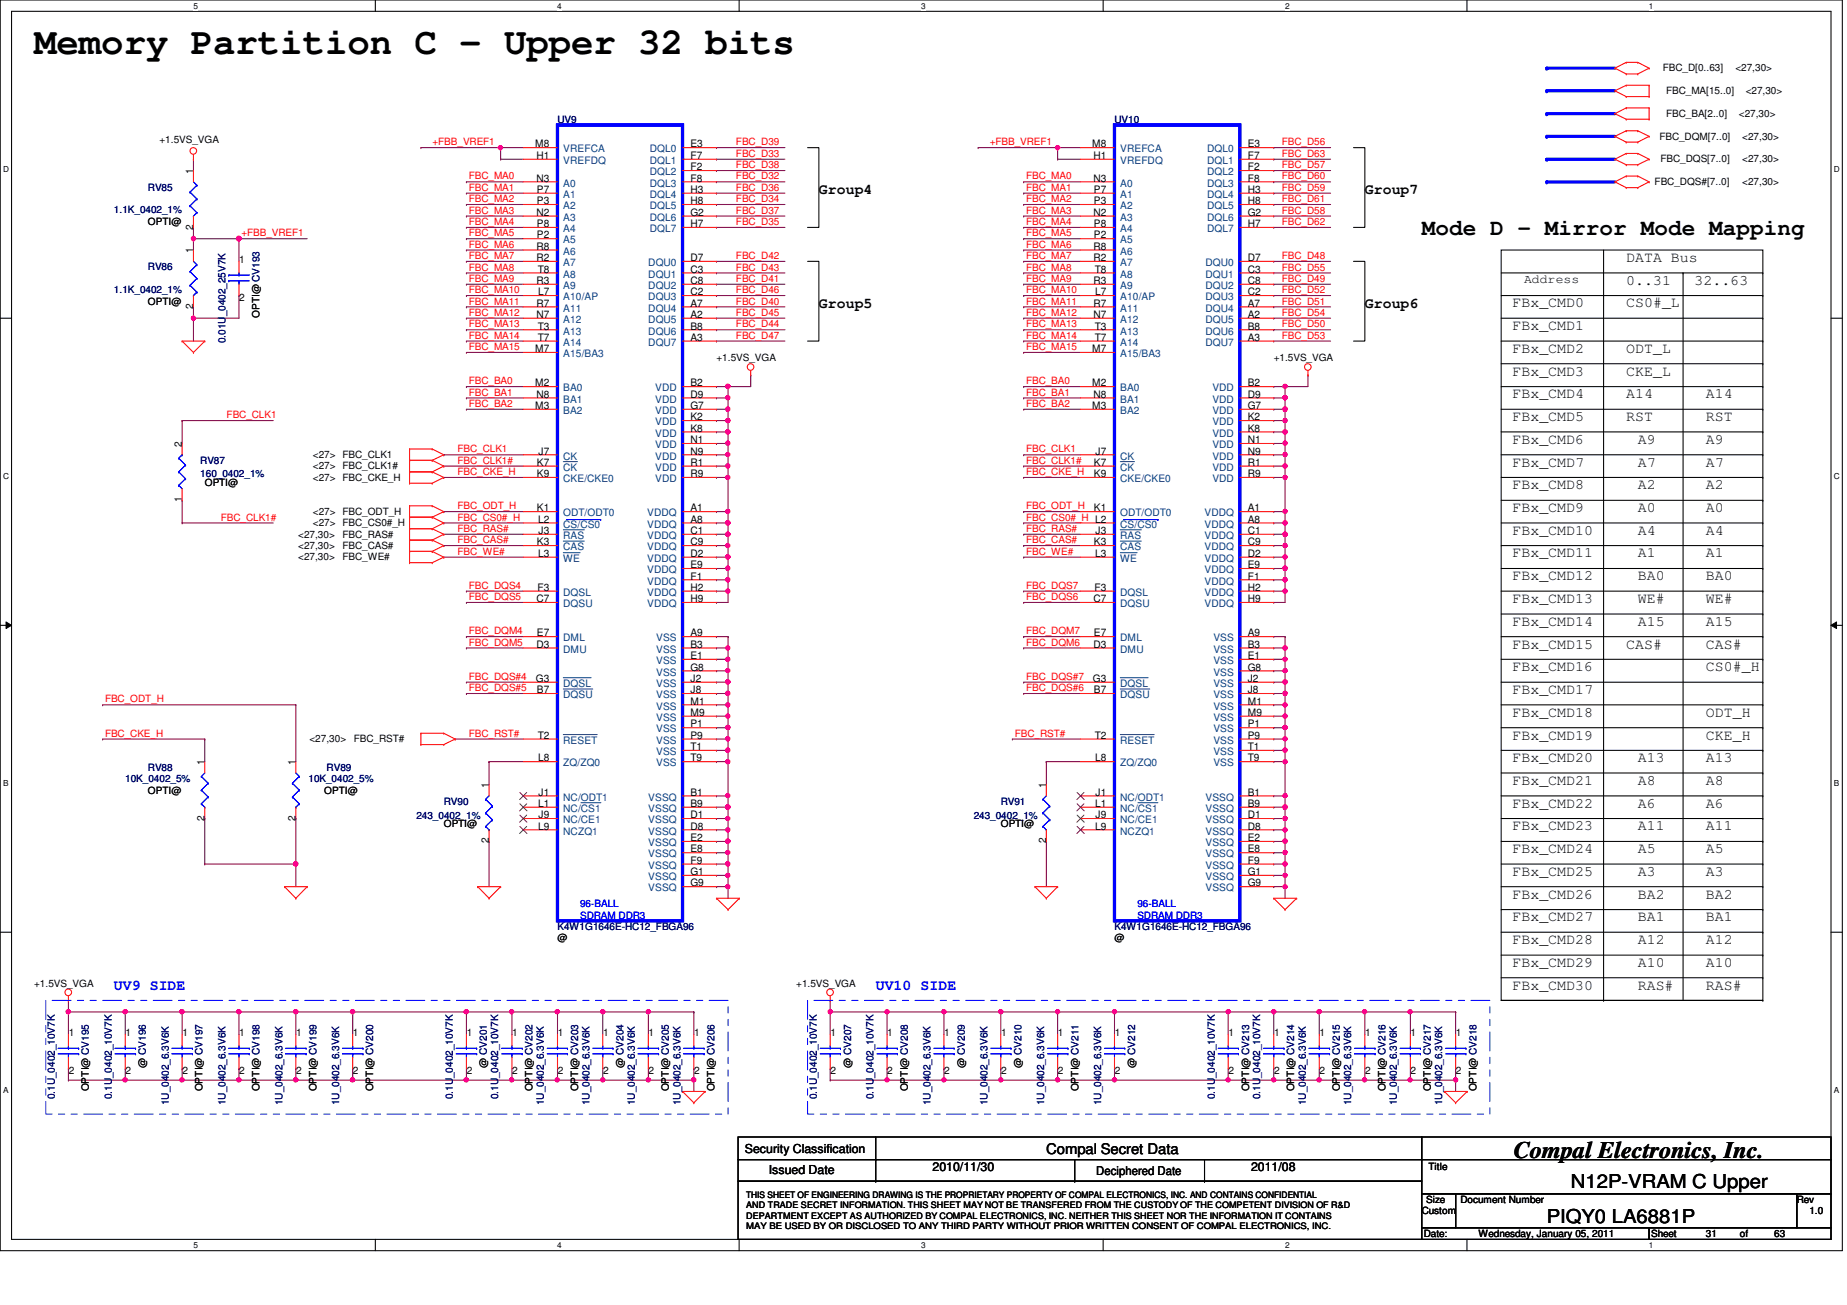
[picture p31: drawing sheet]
<svg xmlns="http://www.w3.org/2000/svg" width="297mm" height="210mm" viewBox="0 0 297 210" stroke-linecap="round" stroke-linejoin="round" font-family="sans-serif">
<defs><g id="words">
<text font-size="6" x="5.5" y="8.7">Memory Partition C - Upper 32 bits</text>
<text font-size="3.8" x="243.5" y="186.3">Compal Electronics, Inc.</text>
<text font-size="3.6" x="228.6" y="37.8">Mode D - Mirror Mode Mapping</text>
<g font-size="3.1">
<text x="252.6" y="191.1">N12P-VRAM C Upper</text>
<text x="248.7" y="196.6">PIQY0 LA6881P</text>
</g>
<g font-size="2.4">
<text x="131.7" y="31.2">Group4</text>
<text x="219.5" y="31.2">Group7</text>
<text x="261.5" y="42.1">DATA Bus</text>
<text x="261.5" y="45.8">0..31</text>
<text x="272.5" y="45.8">32..63</text>
<text x="131.7" y="49.5">Group5</text>
<text x="219.5" y="49.5">Group6</text>
<text x="243.2" y="53.1">FBx_CMD1</text>
<text x="243.2" y="49.4">FBx_CMD0</text>
<text x="261.5" y="49.4">CS0#_L</text>
<text x="243.2" y="56.8">FBx_CMD2</text>
<text x="261.5" y="56.8">ODT_L</text>
<text x="243.2" y="60.4">FBx_CMD3</text>
<text x="243.2" y="64.1">FBx_CMD4</text>
<text x="261.5" y="64.1">A14</text>
<text x="261.5" y="60.4">CKE_L</text>
<text x="274.4" y="64.1">A14</text>
<text x="243.2" y="67.7">FBx_CMD5</text>
<text x="243.2" y="71.4">FBx_CMD6</text>
<text x="261.5" y="67.7">RST</text>
<text x="263.4" y="71.4">A9</text>
<text x="274.4" y="71.4">A9</text>
<text x="274.4" y="67.7">RST</text>
<text x="243.2" y="75.1">FBx_CMD7</text>
<text x="263.4" y="75.1">A7</text>
<text x="274.4" y="75.1">A7</text>
<text x="243.2" y="78.7">FBx_CMD8</text>
<text x="243.2" y="82.4">FBx_CMD9</text>
<text x="263.4" y="78.7">A2</text>
<text x="263.4" y="82.4">A0</text>
<text x="274.4" y="78.7">A2</text>
<text x="274.4" y="82.4">A0</text>
<text x="243.2" y="86">FBx_CMD10</text>
<text x="243.2" y="89.7">FBx_CMD11</text>
<text x="263.4" y="89.7">A1</text>
<text x="263.4" y="86">A4</text>
<text x="274.4" y="86">A4</text>
<text x="274.4" y="89.7">A1</text>
<text x="243.2" y="93.3">FBx_CMD12</text>
<text x="263.4" y="93.3">BA0</text>
<text x="274.4" y="93.3">BA0</text>
<text x="243.2" y="97">FBx_CMD13</text>
<text x="243.2" y="100.7">FBx_CMD14</text>
<text x="263.4" y="100.7">A15</text>
<text x="263.4" y="97">WE#</text>
<text x="274.4" y="100.7">A15</text>
<text x="274.4" y="97">WE#</text>
<text x="243.2" y="104.3">FBx_CMD15</text>
<text x="243.2" y="107.9">FBx_CMD16</text>
<text x="261.5" y="104.3">CAS#</text>
<text x="274.4" y="104.3">CAS#</text>
<text x="274.4" y="107.9">CS0#_H</text>
<text x="243.2" y="111.6">FBx_CMD17</text>
<text x="243.2" y="115.3">FBx_CMD18</text>
<text x="243.2" y="119">FBx_CMD19</text>
<text x="274.4" y="119">CKE_H</text>
<text x="274.4" y="115.3">ODT_H</text>
<text x="243.2" y="122.6">FBx_CMD20</text>
<text x="263.4" y="122.6">A13</text>
<text x="274.4" y="122.6">A13</text>
<text x="243.2" y="126.2">FBx_CMD21</text>
<text x="243.2" y="129.9">FBx_CMD22</text>
<text x="263.4" y="126.2">A8</text>
<text x="263.4" y="129.9">A6</text>
<text x="274.4" y="129.9">A6</text>
<text x="274.4" y="126.2">A8</text>
<text x="243.2" y="133.6">FBx_CMD23</text>
<text x="243.2" y="137.2">FBx_CMD24</text>
<text x="263.4" y="133.6">A11</text>
<text x="263.4" y="137.2">A5</text>
<text x="274.4" y="137.2">A5</text>
<text x="274.4" y="133.6">A11</text>
<text x="243.2" y="140.9">FBx_CMD25</text>
<text x="263.4" y="140.9">A3</text>
<text x="274.4" y="140.9">A3</text>
<text x="243.2" y="144.5">FBx_CMD26</text>
<text x="243.2" y="148.2">FBx_CMD27</text>
<text x="263.4" y="148.2">BA1</text>
<text x="263.4" y="144.5">BA2</text>
<text x="274.4" y="148.2">BA1</text>
<text x="274.4" y="144.5">BA2</text>
<text x="243.2" y="155.5">FBx_CMD29</text>
<text x="243.2" y="151.8">FBx_CMD28</text>
<text x="263.4" y="151.8">A12</text>
<text x="263.4" y="155.5">A10</text>
<text x="274.4" y="151.8">A12</text>
<text x="274.4" y="155.5">A10</text>
<text x="243.2" y="159.2">FBx_CMD30</text>
<text x="263.4" y="159.2">RAS#</text>
<text x="274.4" y="159.2">RAS#</text>
<text x="168.3" y="185.6">Compal Secret Data</text>
</g>
<g font-size="2.4" fill="#00f">
<text x="18.3" y="159.2">UV9 SIDE</text>
<text x="140.8" y="159.2">UV10 SIDE</text>
</g>
<g font-size="2">
<text x="245.1" y="45.5">Address</text>
<text x="119.8" y="185.4">Security Classification</text>
<text x="123.7" y="188.9">Issued Date</text>
<text x="150" y="188.3">2010/11/30</text>
<text x="201.2" y="188.3">2011/08</text>
</g>
<text font-size="1.9" x="176.3" y="189">Deciphered Date</text>
<g font-size="1.7">
<text x="86.1" y="23.7">M8</text>
<text x="111" y="23.7">E3</text>
<text x="175.6" y="23.7">M8</text>
<text x="200.7" y="23.7">E3</text>
<text x="31.1" y="28" transform="rotate(-90 31.1 28)">1</text>
<text x="86.3" y="29.2">N3</text>
<text x="86.3" y="25.6">H1</text>
<text x="111" y="25.6">F7</text>
<text x="111" y="27.4">F2</text>
<text x="111" y="29.2">F8</text>
<text x="175.8" y="29.2">N3</text>
<text x="175.8" y="25.6">H1</text>
<text x="200.7" y="25.6">F7</text>
<text x="200.7" y="27.4">F2</text>
<text x="200.7" y="29.2">F8</text>
<text x="86.3" y="34.7">N2</text>
<text x="86.4" y="32.9">P3</text>
<text x="86.4" y="31">P7</text>
<text x="111" y="31">H3</text>
<text x="111" y="32.9">H8</text>
<text x="111" y="34.7">G2</text>
<text x="175.8" y="34.7">N2</text>
<text x="175.9" y="32.9">P3</text>
<text x="175.9" y="31">P7</text>
<text x="200.7" y="31">H3</text>
<text x="200.7" y="32.9">H8</text>
<text x="200.7" y="34.7">G2</text>
<text x="31.1" y="40.8" transform="rotate(-90 31.1 40.8)">1</text>
<text x="31.1" y="36.9" transform="rotate(-90 31.1 36.9)">2</text>
<text x="86.3" y="40.2">R8</text>
<text x="86.3" y="42">R2</text>
<text x="86.4" y="36.5">P8</text>
<text x="86.4" y="38.4">P2</text>
<text x="111" y="36.5">H7</text>
<text x="111" y="42">D7</text>
<text x="175.8" y="40.2">R8</text>
<text x="175.8" y="42">R2</text>
<text x="175.9" y="36.5">P8</text>
<text x="175.9" y="38.4">P2</text>
<text x="200.7" y="36.5">H7</text>
<text x="200.7" y="42">D7</text>
<text x="38.5" y="42.2">1</text>
<text x="86.3" y="45.7">R3</text>
<text x="86.5" y="43.9">T8</text>
<text x="86.5" y="47.5">L7</text>
<text x="111" y="43.9">C3</text>
<text x="111" y="45.7">C8</text>
<text x="111" y="47.5">C2</text>
<text x="175.8" y="45.7">R3</text>
<text x="176.1" y="43.9">T8</text>
<text x="176.1" y="47.5">L7</text>
<text x="200.7" y="43.9">C3</text>
<text x="200.7" y="45.7">C8</text>
<text x="200.7" y="47.5">C2</text>
<text x="31.1" y="49.7" transform="rotate(-90 31.1 49.7)">2</text>
<text x="38.5" y="48.5">2</text>
<text x="86.3" y="49.3">R7</text>
<text x="86.3" y="51.1">N7</text>
<text x="86.5" y="53">T3</text>
<text x="111" y="49.3">A7</text>
<text x="111" y="51.1">A2</text>
<text x="111" y="53">B8</text>
<text x="175.8" y="49.3">R7</text>
<text x="175.8" y="51.1">N7</text>
<text x="176.1" y="53">T3</text>
<text x="200.7" y="49.3">A7</text>
<text x="200.7" y="51.1">A2</text>
<text x="200.7" y="53">B8</text>
<text x="86.1" y="56.6">M7</text>
<text x="86.5" y="54.8">T7</text>
<text x="111" y="54.8">A3</text>
<text x="175.6" y="56.6">M7</text>
<text x="176.1" y="54.8">T7</text>
<text x="200.7" y="54.8">A3</text>
<text x="86.1" y="62.1">M2</text>
<text x="86.1" y="65.8">M3</text>
<text x="86.3" y="64">N8</text>
<text x="111" y="62.1">B2</text>
<text x="111" y="64">D9</text>
<text x="111" y="65.8">G7</text>
<text x="175.6" y="62.1">M2</text>
<text x="175.6" y="65.8">M3</text>
<text x="175.8" y="64">N8</text>
<text x="200.7" y="62.1">B2</text>
<text x="200.7" y="64">D9</text>
<text x="200.7" y="65.8">G7</text>
<text x="29.2" y="71.9" transform="rotate(-90 29.2 71.9)">2</text>
<text x="111" y="67.6">K2</text>
<text x="111" y="69.4">K8</text>
<text x="111" y="71.3">N1</text>
<text x="200.7" y="67.6">K2</text>
<text x="200.7" y="69.4">K8</text>
<text x="200.7" y="71.3">N1</text>
<text x="86.4" y="76.8">K9</text>
<text x="86.4" y="74.9">K7</text>
<text x="86.6" y="73.1">J7</text>
<text x="111" y="73.1">N9</text>
<text x="111" y="74.9">R1</text>
<text x="111" y="76.8">R9</text>
<text x="175.9" y="76.8">K9</text>
<text x="175.9" y="74.9">K7</text>
<text x="176.2" y="73.1">J7</text>
<text x="200.7" y="73.1">N9</text>
<text x="200.7" y="74.9">R1</text>
<text x="200.7" y="76.8">R9</text>
<text x="29.2" y="80.8" transform="rotate(-90 29.2 80.8)">1</text>
<text x="86.4" y="82.3">K1</text>
<text x="111" y="82.3">A1</text>
<text x="175.9" y="82.3">K1</text>
<text x="200.7" y="82.3">A1</text>
<text x="86.4" y="87.7">K3</text>
<text x="86.5" y="89.6">L3</text>
<text x="86.5" y="84.1">L2</text>
<text x="86.6" y="85.9">J3</text>
<text x="111" y="84.1">A8</text>
<text x="111" y="85.9">C1</text>
<text x="111" y="87.7">C9</text>
<text x="111" y="89.6">D2</text>
<text x="175.9" y="87.7">K3</text>
<text x="176.1" y="89.6">L3</text>
<text x="176.2" y="85.9">J3</text>
<text x="200.7" y="84.1">A8</text>
<text x="200.7" y="85.9">C1</text>
<text x="200.7" y="87.7">C9</text>
<text x="200.7" y="89.6">D2</text>
<text x="86.4" y="95">F3</text>
<text x="111" y="91.4">E9</text>
<text x="111" y="93.2">F1</text>
<text x="111" y="95">H2</text>
<text x="176" y="95">F3</text>
<text x="200.7" y="91.4">E9</text>
<text x="200.7" y="93.2">F1</text>
<text x="200.7" y="95">H2</text>
<text x="86.3" y="96.9">C7</text>
<text x="111" y="96.9">H9</text>
<text x="175.8" y="96.9">C7</text>
<text x="200.7" y="96.9">H9</text>
<text x="86.3" y="104.2">D3</text>
<text x="86.4" y="102.4">E7</text>
<text x="111" y="102.4">A9</text>
<text x="111" y="106">E1</text>
<text x="111" y="104.2">B3</text>
<text x="111" y="107.9">G8</text>
<text x="175.8" y="104.2">D3</text>
<text x="175.9" y="102.4">E7</text>
<text x="200.7" y="102.4">A9</text>
<text x="200.7" y="106">E1</text>
<text x="200.7" y="104.2">B3</text>
<text x="200.7" y="107.9">G8</text>
<text x="86.2" y="109.7">G3</text>
<text x="86.4" y="111.5">B7</text>
<text x="111" y="109.7">J2</text>
<text x="111" y="111.5">J8</text>
<text x="111" y="113.3">M1</text>
<text x="175.8" y="109.7">G3</text>
<text x="175.9" y="111.5">B7</text>
<text x="200.7" y="109.7">J2</text>
<text x="200.7" y="111.5">J8</text>
<text x="200.7" y="113.3">M1</text>
<text x="86.5" y="118.8">T2</text>
<text x="111" y="115.1">M9</text>
<text x="111" y="117">P1</text>
<text x="111" y="118.8">P9</text>
<text x="176.1" y="118.8">T2</text>
<text x="200.7" y="115.1">M9</text>
<text x="200.7" y="117">P1</text>
<text x="200.7" y="118.8">P9</text>
<text x="32.9" y="123.1" transform="rotate(-90 32.9 123.1)">1</text>
<text x="47.5" y="123.1" transform="rotate(-90 47.5 123.1)">1</text>
<text x="86.5" y="122.5">L8</text>
<text x="111" y="120.6">T1</text>
<text x="111" y="122.5">T9</text>
<text x="176.1" y="122.5">L8</text>
<text x="200.7" y="120.6">T1</text>
<text x="200.7" y="122.5">T9</text>
<text x="32.9" y="132" transform="rotate(-90 32.9 132)">2</text>
<text x="47.5" y="132" transform="rotate(-90 47.5 132)">2</text>
<text x="78.6" y="126.7" transform="rotate(-90 78.6 126.7)">1</text>
<text x="86.5" y="129.8">L1</text>
<text x="86.6" y="128">J1</text>
<text x="86.6" y="131.6">J9</text>
<text x="111" y="131.6">D1</text>
<text x="111" y="128">B1</text>
<text x="111" y="129.8">B9</text>
<text x="168.2" y="126.7" transform="rotate(-90 168.2 126.7)">1</text>
<text x="176.1" y="129.8">L1</text>
<text x="176.2" y="128">J1</text>
<text x="176.2" y="131.6">J9</text>
<text x="200.7" y="131.6">D1</text>
<text x="200.7" y="128">B1</text>
<text x="200.7" y="129.8">B9</text>
<text x="78.6" y="135.6" transform="rotate(-90 78.6 135.6)">2</text>
<text x="86.5" y="133.4">L9</text>
<text x="111" y="133.4">D8</text>
<text x="111" y="135.3">E2</text>
<text x="111" y="137.1">E8</text>
<text x="168.2" y="135.6" transform="rotate(-90 168.2 135.6)">2</text>
<text x="176.1" y="133.4">L9</text>
<text x="200.7" y="133.4">D8</text>
<text x="200.7" y="135.3">E2</text>
<text x="200.7" y="137.1">E8</text>
<text x="111" y="138.9">F9</text>
<text x="111" y="140.8">G1</text>
<text x="111" y="142.6">G9</text>
<text x="200.7" y="138.9">F9</text>
<text x="200.7" y="140.8">G1</text>
<text x="200.7" y="142.6">G9</text>
<text x="11" y="166.6">1</text>
<text x="20.2" y="166.6">1</text>
<text x="29.3" y="166.6">1</text>
<text x="38.5" y="166.6">1</text>
<text x="47.6" y="166.6">1</text>
<text x="56.8" y="166.6">1</text>
<text x="75.1" y="166.6">1</text>
<text x="82.4" y="166.6">1</text>
<text x="89.7" y="166.6">1</text>
<text x="97" y="166.6">1</text>
<text x="104.3" y="166.6">1</text>
<text x="111.6" y="166.6">1</text>
<text x="133.6" y="166.6">1</text>
<text x="142.7" y="166.6">1</text>
<text x="151.8" y="166.6">1</text>
<text x="161" y="166.6">1</text>
<text x="170.1" y="166.6">1</text>
<text x="179.3" y="166.6">1</text>
<text x="197.6" y="166.6">1</text>
<text x="204.9" y="166.6">1</text>
<text x="212.2" y="166.6">1</text>
<text x="219.5" y="166.6">1</text>
<text x="226.9" y="166.6">1</text>
<text x="234.1" y="166.6">1</text>
<text x="11" y="172.8">2</text>
<text x="20.2" y="172.8">2</text>
<text x="29.3" y="172.8">2</text>
<text x="38.5" y="172.8">2</text>
<text x="47.6" y="172.8">2</text>
<text x="56.8" y="172.8">2</text>
<text x="75.1" y="172.8">2</text>
<text x="82.4" y="172.8">2</text>
<text x="89.7" y="172.8">2</text>
<text x="97" y="172.8">2</text>
<text x="104.3" y="172.8">2</text>
<text x="111.6" y="172.8">2</text>
<text x="133.6" y="172.8">2</text>
<text x="142.7" y="172.8">2</text>
<text x="151.8" y="172.8">2</text>
<text x="161" y="172.8">2</text>
<text x="170.1" y="172.8">2</text>
<text x="179.3" y="172.8">2</text>
<text x="197.6" y="172.8">2</text>
<text x="204.9" y="172.8">2</text>
<text x="212.2" y="172.8">2</text>
<text x="219.5" y="172.8">2</text>
<text x="226.9" y="172.8">2</text>
<text x="234.1" y="172.8">2</text>
</g>
<g font-size="1.7" fill="#004080">
<text x="90.6" y="24.5">VREFCA</text>
<text x="90.6" y="26.4">VREFDQ</text>
<text x="104.5" y="24.5">DQL0</text>
<text x="104.5" y="26.4">DQL1</text>
<text x="104.5" y="28.2">DQL2</text>
<text x="180.2" y="24.5">VREFCA</text>
<text x="180.2" y="26.4">VREFDQ</text>
<text x="194.1" y="24.5">DQL0</text>
<text x="194.1" y="26.4">DQL1</text>
<text x="194.1" y="28.2">DQL2</text>
<text x="90.6" y="33.7">A2</text>
<text x="90.6" y="35.5">A3</text>
<text x="90.6" y="30">A0</text>
<text x="90.6" y="31.8">A1</text>
<text x="104.5" y="30">DQL3</text>
<text x="104.5" y="31.8">DQL4</text>
<text x="104.5" y="33.7">DQL5</text>
<text x="104.5" y="35.5">DQL6</text>
<text x="180.2" y="33.7">A2</text>
<text x="180.2" y="35.5">A3</text>
<text x="180.2" y="30">A0</text>
<text x="180.2" y="31.8">A1</text>
<text x="194.1" y="30">DQL3</text>
<text x="194.1" y="31.8">DQL4</text>
<text x="194.1" y="33.7">DQL5</text>
<text x="194.1" y="35.5">DQL6</text>
<text x="90.6" y="37.3">A4</text>
<text x="90.6" y="39.2">A5</text>
<text x="90.6" y="41">A6</text>
<text x="104.5" y="37.3">DQL7</text>
<text x="180.2" y="37.3">A4</text>
<text x="180.2" y="39.2">A5</text>
<text x="180.2" y="41">A6</text>
<text x="194.1" y="37.3">DQL7</text>
<text x="90.6" y="42.8">A7</text>
<text x="90.6" y="44.7">A8</text>
<text x="90.6" y="46.5">A9</text>
<text x="104.3" y="44.7">DQU1</text>
<text x="104.3" y="46.5">DQU2</text>
<text x="104.3" y="42.8">DQU0</text>
<text x="180.2" y="42.8">A7</text>
<text x="180.2" y="44.7">A8</text>
<text x="180.2" y="46.5">A9</text>
<text x="193.9" y="44.7">DQU1</text>
<text x="193.9" y="46.5">DQU2</text>
<text x="193.9" y="42.8">DQU0</text>
<text x="90.6" y="48.3">A10/AP</text>
<text x="90.6" y="50.1">A11</text>
<text x="90.6" y="51.9">A12</text>
<text x="90.6" y="53.8">A13</text>
<text x="104.3" y="48.3">DQU3</text>
<text x="104.3" y="50.1">DQU4</text>
<text x="104.3" y="51.9">DQU5</text>
<text x="104.3" y="53.8">DQU6</text>
<text x="180.2" y="48.3">A10/AP</text>
<text x="180.2" y="50.1">A11</text>
<text x="180.2" y="51.9">A12</text>
<text x="180.2" y="53.8">A13</text>
<text x="193.9" y="48.3">DQU3</text>
<text x="193.9" y="50.1">DQU4</text>
<text x="193.9" y="51.9">DQU5</text>
<text x="193.9" y="53.8">DQU6</text>
<text x="90.6" y="55.6">A14</text>
<text x="90.6" y="57.4">A15/BA3</text>
<text x="104.3" y="55.6">DQU7</text>
<text x="180.2" y="55.6">A14</text>
<text x="180.2" y="57.4">A15/BA3</text>
<text x="193.9" y="55.6">DQU7</text>
<text x="90.6" y="62.9">BA0</text>
<text x="90.6" y="64.8">BA1</text>
<text x="105.4" y="62.9">VDD</text>
<text x="105.4" y="64.8">VDD</text>
<text x="180.2" y="62.9">BA0</text>
<text x="180.2" y="64.8">BA1</text>
<text x="195" y="62.9">VDD</text>
<text x="195" y="64.8">VDD</text>
<text x="90.6" y="66.6">BA2</text>
<text x="105.4" y="66.6">VDD</text>
<text x="105.4" y="68.4">VDD</text>
<text x="105.4" y="70.2">VDD</text>
<text x="180.2" y="66.6">BA2</text>
<text x="195" y="66.6">VDD</text>
<text x="195" y="68.4">VDD</text>
<text x="195" y="70.2">VDD</text>
<text x="90.6" y="77.6">CKE/CKE0</text>
<text x="90.6" y="73.9">CK</text>
<text x="90.6" y="75.7">CK</text>
<text x="105.4" y="72.1">VDD</text>
<text x="105.4" y="73.9">VDD</text>
<text x="105.4" y="75.7">VDD</text>
<text x="105.4" y="77.6">VDD</text>
<text x="180.2" y="77.6">CKE/CKE0</text>
<text x="180.2" y="73.9">CK</text>
<text x="180.2" y="75.7">CK</text>
<text x="195" y="72.1">VDD</text>
<text x="195" y="73.9">VDD</text>
<text x="195" y="75.7">VDD</text>
<text x="195" y="77.6">VDD</text>
<text x="90.6" y="83.1">ODT/ODT0</text>
<text x="104.1" y="83.1">VDDQ</text>
<text x="180.2" y="83.1">ODT/ODT0</text>
<text x="193.7" y="83.1">VDDQ</text>
<text x="90.6" y="86.7">RAS</text>
<text x="90.6" y="88.5">CAS</text>
<text x="90.6" y="84.9">CS/CS0</text>
<text x="104.1" y="84.9">VDDQ</text>
<text x="104.1" y="86.7">VDDQ</text>
<text x="104.1" y="88.5">VDDQ</text>
<text x="180.2" y="86.7">RAS</text>
<text x="180.2" y="88.5">CAS</text>
<text x="180.2" y="84.9">CS/CS0</text>
<text x="193.7" y="84.9">VDDQ</text>
<text x="193.7" y="86.7">VDDQ</text>
<text x="193.7" y="88.5">VDDQ</text>
<text x="90.6" y="90.4">WE</text>
<text x="90.6" y="95.8">DQSL</text>
<text x="104.1" y="92.2">VDDQ</text>
<text x="104.1" y="94">VDDQ</text>
<text x="104.1" y="95.8">VDDQ</text>
<text x="104.1" y="90.4">VDDQ</text>
<text x="180.2" y="90.4">WE</text>
<text x="180.2" y="95.8">DQSL</text>
<text x="193.7" y="92.2">VDDQ</text>
<text x="193.7" y="94">VDDQ</text>
<text x="193.7" y="95.8">VDDQ</text>
<text x="193.7" y="90.4">VDDQ</text>
<text x="90.6" y="97.7">DQSU</text>
<text x="104.1" y="97.7">VDDQ</text>
<text x="180.2" y="97.7">DQSU</text>
<text x="193.7" y="97.7">VDDQ</text>
<text x="90.6" y="105">DMU</text>
<text x="90.6" y="103.2">DML</text>
<text x="105.5" y="103.2">VSS</text>
<text x="105.5" y="106.8">VSS</text>
<text x="105.5" y="105">VSS</text>
<text x="180.2" y="105">DMU</text>
<text x="180.2" y="103.2">DML</text>
<text x="195.2" y="103.2">VSS</text>
<text x="195.2" y="106.8">VSS</text>
<text x="195.2" y="105">VSS</text>
<text x="90.6" y="112.3">DQSU</text>
<text x="90.6" y="110.5">DQSL</text>
<text x="105.5" y="108.7">VSS</text>
<text x="105.5" y="110.5">VSS</text>
<text x="105.5" y="112.3">VSS</text>
<text x="180.2" y="112.3">DQSU</text>
<text x="180.2" y="110.5">DQSL</text>
<text x="195.2" y="108.7">VSS</text>
<text x="195.2" y="110.5">VSS</text>
<text x="195.2" y="112.3">VSS</text>
<text x="90.6" y="119.6">RESET</text>
<text x="105.5" y="114.1">VSS</text>
<text x="105.5" y="116">VSS</text>
<text x="105.5" y="117.8">VSS</text>
<text x="105.5" y="119.6">VSS</text>
<text x="180.2" y="119.6">RESET</text>
<text x="195.2" y="114.1">VSS</text>
<text x="195.2" y="116">VSS</text>
<text x="195.2" y="117.8">VSS</text>
<text x="195.2" y="119.6">VSS</text>
<text x="90.6" y="123.3">ZQ/ZQ0</text>
<text x="105.5" y="121.5">VSS</text>
<text x="105.5" y="123.3">VSS</text>
<text x="180.2" y="123.3">ZQ/ZQ0</text>
<text x="195.2" y="121.5">VSS</text>
<text x="195.2" y="123.3">VSS</text>
<text x="90.6" y="128.8">NC/ODT1</text>
<text x="90.6" y="130.6">NC/CS1</text>
<text x="104.3" y="128.8">VSSQ</text>
<text x="104.3" y="130.6">VSSQ</text>
<text x="180.2" y="128.8">NC/ODT1</text>
<text x="180.2" y="130.6">NC/CS1</text>
<text x="193.9" y="128.8">VSSQ</text>
<text x="193.9" y="130.6">VSSQ</text>
<text x="90.6" y="132.4">NC/CE1</text>
<text x="90.6" y="134.2">NCZQ1</text>
<text x="104.3" y="132.4">VSSQ</text>
<text x="104.3" y="134.2">VSSQ</text>
<text x="104.3" y="136.1">VSSQ</text>
<text x="104.3" y="137.9">VSSQ</text>
<text x="180.2" y="132.4">NC/CE1</text>
<text x="180.2" y="134.2">NCZQ1</text>
<text x="193.9" y="132.4">VSSQ</text>
<text x="193.9" y="134.2">VSSQ</text>
<text x="193.9" y="136.1">VSSQ</text>
<text x="193.9" y="137.9">VSSQ</text>
<text x="104.3" y="139.7">VSSQ</text>
<text x="104.3" y="141.6">VSSQ</text>
<text x="104.3" y="143.4">VSSQ</text>
<text x="193.9" y="139.7">VSSQ</text>
<text x="193.9" y="141.6">VSSQ</text>
<text x="193.9" y="143.4">VSSQ</text>
</g>
<g font-size="1.6">
<text x="267.4" y="11.5">FBC_D[0..63]</text>
<text x="279.1" y="11.5">&lt;27,30&gt;</text>
<text x="268" y="15.2">FBC_MA[15..0]</text>
<text x="280.8" y="15.2">&lt;27,30&gt;</text>
<text x="25.7" y="23">+1.5VS_VGA</text>
<text x="266.9" y="22.5">FBC_DQM[7..0]</text>
<text x="268" y="18.8">FBC_BA[2..0]</text>
<text x="279.7" y="18.8">&lt;27,30&gt;</text>
<text x="280.2" y="22.5">&lt;27,30&gt;</text>
<text x="266.1" y="29.8">FBC_DQS#[7..0]</text>
<text x="267" y="26.1">FBC_DQS[7..0]</text>
<text x="280.2" y="29.8">&lt;27,30&gt;</text>
<text x="280.2" y="26.1">&lt;27,30&gt;</text>
<text x="23.8" y="36.2">OPTI@</text>
<text x="23.8" y="49">OPTI@</text>
<text x="41.7" y="51.2" transform="rotate(-90 41.7 51.2)">OPTI@ CV193</text>
<text x="115.2" y="58.1">+1.5VS_VGA</text>
<text x="204.8" y="58.1">+1.5VS_VGA</text>
<text x="50.3" y="77.3">&lt;27&gt; FBC_CKE_H</text>
<text x="50.3" y="75.5">&lt;27&gt; FBC_CLK1#</text>
<text x="50.3" y="73.7">&lt;27&gt; FBC_CLK1</text>
<text x="32.9" y="78.2">OPTI@</text>
<text x="50.3" y="82.8">&lt;27&gt; FBC_ODT_H</text>
<text x="48" y="88.3">&lt;27,30&gt;</text>
<text x="48" y="86.5">&lt;27,30&gt;</text>
<text x="50.3" y="84.6">&lt;27&gt; FBC_CS0#_H</text>
<text x="55.1" y="88.3">FBC_CAS#</text>
<text x="55.1" y="86.5">FBC_RAS#</text>
<text x="48" y="90.1">&lt;27,30&gt;</text>
<text x="55.1" y="90.1">FBC_WE#</text>
<text x="49.8" y="119.4">&lt;27,30&gt;</text>
<text x="56.9" y="119.4">FBC_RST#</text>
<text x="23.8" y="127.6">OPTI@</text>
<text x="52.2" y="127.6">OPTI@</text>
<text x="71.4" y="133.1">OPTI@</text>
<text x="160.9" y="133.1">OPTI@</text>
<text x="89.7" y="151.4">@</text>
<text x="179.2" y="151.4">@</text>
<text x="5.5" y="158.7">+1.5VS_VGA</text>
<text x="128.1" y="158.7">+1.5VS_VGA</text>
<text x="23.4" y="171.7" transform="rotate(-90 23.4 171.7)">@ CV196</text>
<text x="78.3" y="171.7" transform="rotate(-90 78.3 171.7)">@ CV201</text>
<text x="100.3" y="171.7" transform="rotate(-90 100.3 171.7)">@ CV204</text>
<text x="136.9" y="171.7" transform="rotate(-90 136.9 171.7)">@ CV207</text>
<text x="155.1" y="171.7" transform="rotate(-90 155.1 171.7)">@ CV209</text>
<text x="164.3" y="171.7" transform="rotate(-90 164.3 171.7)">@ CV210</text>
<text x="182.6" y="171.7" transform="rotate(-90 182.6 171.7)">@ CV212</text>
<text x="14.3" y="175.6" transform="rotate(-90 14.3 175.6)">OPTI@ CV195</text>
<text x="32.6" y="175.6" transform="rotate(-90 32.6 175.6)">OPTI@ CV197</text>
<text x="41.7" y="175.6" transform="rotate(-90 41.7 175.6)">OPTI@ CV198</text>
<text x="50.9" y="175.6" transform="rotate(-90 50.9 175.6)">OPTI@ CV199</text>
<text x="60" y="175.6" transform="rotate(-90 60 175.6)">OPTI@ CV200</text>
<text x="85.6" y="175.6" transform="rotate(-90 85.6 175.6)">OPTI@ CV202</text>
<text x="93" y="175.6" transform="rotate(-90 93 175.6)">OPTI@ CV203</text>
<text x="107.6" y="175.6" transform="rotate(-90 107.6 175.6)">OPTI@ CV205</text>
<text x="114.9" y="175.6" transform="rotate(-90 114.9 175.6)">OPTI@ CV206</text>
<text x="146" y="175.6" transform="rotate(-90 146 175.6)">OPTI@ CV208</text>
<text x="173.4" y="175.6" transform="rotate(-90 173.4 175.6)">OPTI@ CV211</text>
<text x="200.9" y="175.6" transform="rotate(-90 200.9 175.6)">OPTI@ CV213</text>
<text x="208.1" y="175.6" transform="rotate(-90 208.1 175.6)">OPTI@ CV214</text>
<text x="215.5" y="175.6" transform="rotate(-90 215.5 175.6)">OPTI@ CV215</text>
<text x="222.8" y="175.6" transform="rotate(-90 222.8 175.6)">OPTI@ CV216</text>
<text x="230.1" y="175.6" transform="rotate(-90 230.1 175.6)">OPTI@ CV217</text>
<text x="237.4" y="175.6" transform="rotate(-90 237.4 175.6)">OPTI@ CV218</text>
<text x="229.7" y="188.2">Title</text>
<text x="228.6" y="195.3">Custom</text>
<text x="229.4" y="193.5">Size</text>
<text x="234.9" y="193.5">Document Number</text>
<text x="289" y="193.5">Rev</text>
<text x="291" y="195.3">1.0</text>
<text x="229" y="198.9">Date:</text>
<text x="237.8" y="198.9">Wednesday, January 05, 2011</text>
<text x="265.6" y="198.9">Sheet</text>
<text x="274.4" y="198.9">31</text>
<text x="279.8" y="198.9">of</text>
<text x="285.3" y="198.9">63</text>
</g>
<g font-size="1.6" fill="#f00">
<text x="69.6" y="23.4">+FBB_VREF1</text>
<text x="118.4" y="23.4">FBC_D39</text>
<text x="159.2" y="23.4">+FBB_VREF1</text>
<text x="206.2" y="23.4">FBC_D56</text>
<text x="75.4" y="28.9">FBC_MA0</text>
<text x="118.4" y="25.2">FBC_D33</text>
<text x="118.4" y="28.9">FBC_D32</text>
<text x="118.4" y="27.1">FBC_D38</text>
<text x="165" y="28.9">FBC_MA0</text>
<text x="206.2" y="28.9">FBC_D60</text>
<text x="206.2" y="25.2">FBC_D63</text>
<text x="206.2" y="27.1">FBC_D57</text>
<text x="75.4" y="30.7">FBC_MA1</text>
<text x="75.4" y="32.5">FBC_MA2</text>
<text x="75.4" y="34.4">FBC_MA3</text>
<text x="118.4" y="32.5">FBC_D34</text>
<text x="118.4" y="30.7">FBC_D36</text>
<text x="118.4" y="34.4">FBC_D37</text>
<text x="165" y="34.4">FBC_MA3</text>
<text x="165" y="30.7">FBC_MA1</text>
<text x="165" y="32.5">FBC_MA2</text>
<text x="206.2" y="32.5">FBC_D61</text>
<text x="206.2" y="30.7">FBC_D59</text>
<text x="206.2" y="34.4">FBC_D58</text>
<text x="38.8" y="38">+FBB_VREF1</text>
<text x="75.4" y="38">FBC_MA5</text>
<text x="75.4" y="36.2">FBC_MA4</text>
<text x="75.4" y="41.7">FBC_MA7</text>
<text x="75.4" y="39.8">FBC_MA6</text>
<text x="118.4" y="36.2">FBC_D35</text>
<text x="118.4" y="41.7">FBC_D42</text>
<text x="165" y="38">FBC_MA5</text>
<text x="165" y="36.2">FBC_MA4</text>
<text x="165" y="41.7">FBC_MA7</text>
<text x="165" y="39.8">FBC_MA6</text>
<text x="206.2" y="36.2">FBC_D62</text>
<text x="206.2" y="41.7">FBC_D48</text>
<text x="75.4" y="45.3">FBC_MA9</text>
<text x="75.4" y="47.2">FBC_MA10</text>
<text x="75.4" y="43.5">FBC_MA8</text>
<text x="118.4" y="43.5">FBC_D43</text>
<text x="118.4" y="47.2">FBC_D46</text>
<text x="118.4" y="45.3">FBC_D41</text>
<text x="165" y="45.3">FBC_MA9</text>
<text x="165" y="47.2">FBC_MA10</text>
<text x="165" y="43.5">FBC_MA8</text>
<text x="206.2" y="43.5">FBC_D55</text>
<text x="206.2" y="47.2">FBC_D52</text>
<text x="206.2" y="45.3">FBC_D49</text>
<text x="75.4" y="50.8">FBC_MA12</text>
<text x="75.4" y="49">FBC_MA11</text>
<text x="75.4" y="52.7">FBC_MA13</text>
<text x="118.4" y="50.8">FBC_D45</text>
<text x="118.4" y="49">FBC_D40</text>
<text x="118.4" y="52.7">FBC_D44</text>
<text x="165" y="49">FBC_MA11</text>
<text x="165" y="50.8">FBC_MA12</text>
<text x="165" y="52.7">FBC_MA13</text>
<text x="206.2" y="50.8">FBC_D54</text>
<text x="206.2" y="49">FBC_D51</text>
<text x="206.2" y="52.7">FBC_D50</text>
<text x="75.4" y="56.3">FBC_MA15</text>
<text x="75.4" y="54.5">FBC_MA14</text>
<text x="118.4" y="54.5">FBC_D47</text>
<text x="165" y="56.3">FBC_MA15</text>
<text x="165" y="54.5">FBC_MA14</text>
<text x="206.2" y="54.5">FBC_D53</text>
<text x="75.4" y="63.6">FBC_BA1</text>
<text x="75.4" y="61.8">FBC_BA0</text>
<text x="75.4" y="65.4">FBC_BA2</text>
<text x="165" y="65.4">FBC_BA2</text>
<text x="165" y="63.6">FBC_BA1</text>
<text x="165" y="61.8">FBC_BA0</text>
<text x="36.4" y="67.3">FBC_CLK1</text>
<text x="73.6" y="74.6">FBC_CLK1#</text>
<text x="73.6" y="72.8">FBC_CLK1</text>
<text x="73.6" y="76.4">FBC_CKE_H</text>
<text x="165" y="74.6">FBC_CLK1#</text>
<text x="165" y="72.8">FBC_CLK1</text>
<text x="165" y="76.4">FBC_CKE_H</text>
<text x="35.5" y="83.7">FBC_CLK1#</text>
<text x="73.6" y="83.7">FBC_CS0#_H</text>
<text x="73.6" y="81.9">FBC_ODT_H</text>
<text x="165" y="83.7">FBC_CS0#_H L2</text>
<text x="165" y="81.9">FBC_ODT_H</text>
<text x="73.6" y="85.6">FBC_RAS#</text>
<text x="73.6" y="87.4">FBC_CAS#</text>
<text x="73.6" y="89.2">FBC_WE#</text>
<text x="165" y="89.2">FBC_WE#</text>
<text x="165" y="85.6">FBC_RAS#</text>
<text x="165" y="87.4">FBC_CAS#</text>
<text x="75.4" y="94.7">FBC_DQS4</text>
<text x="165" y="94.7">FBC_DQS7</text>
<text x="75.4" y="96.5">FBC_DQS5</text>
<text x="165" y="96.5">FBC_DQS6</text>
<text x="75.4" y="103.8">FBC_DQM5</text>
<text x="75.4" y="102">FBC_DQM4</text>
<text x="165" y="103.8">FBC_DQM6</text>
<text x="165" y="102">FBC_DQM7</text>
<text x="16.9" y="113">FBC_ODT_H</text>
<text x="75.4" y="111.2">FBC_DQS#5</text>
<text x="75.4" y="109.3">FBC_DQS#4</text>
<text x="165" y="109.3">FBC_DQS#7</text>
<text x="165" y="111.2">FBC_DQS#6</text>
<text x="16.9" y="118.5">FBC_CKE_H</text>
<text x="75.4" y="118.5">FBC_RST#</text>
<text x="163.2" y="118.5">FBC_RST#</text>
</g>
<g font-size="1.6" fill="#000080">
<text x="89.7" y="19.7">UV9</text>
<text x="179.2" y="19.7">UV10</text>
<text x="18.3" y="34.3">1.1K_0402_1%</text>
<text x="23.8" y="30.7">RV85</text>
<text x="18.3" y="47.2">1.1K_0402_1%</text>
<text x="23.8" y="43.5">RV86</text>
<text x="36.3" y="55.2" transform="rotate(-90 36.3 55.2)">0.01U_0402_25V7K</text>
<text x="32.2" y="74.6">RV87</text>
<text x="32.2" y="76.8">160_0402_1%</text>
<text x="20.1" y="125.8">10K_0402_5%</text>
<text x="23.8" y="124">RV88</text>
<text x="49.6" y="125.8">10K_0402_5%</text>
<text x="52.5" y="124">RV89</text>
<text x="67" y="131.7">243_0402_1%</text>
<text x="71.4" y="129.5">RV90</text>
<text x="156.6" y="131.7">243_0402_1%</text>
<text x="160.9" y="129.5">RV91</text>
<text x="89.7" y="149.6">K4W1G1646E-HC12_FBGA96</text>
<text x="179.2" y="149.6">K4W1G1646E-HC12_FBGA96</text>
<text x="8.8" y="176.8" transform="rotate(-90 8.8 176.8)">0.1U_0402_10V7K</text>
<text x="18" y="176.8" transform="rotate(-90 18 176.8)">0.1U_0402_10V7K</text>
<text x="27.1" y="177.8" transform="rotate(-90 27.1 177.8)">1U_0402_6.3V6K</text>
<text x="36.3" y="177.8" transform="rotate(-90 36.3 177.8)">1U_0402_6.3V6K</text>
<text x="45.4" y="177.8" transform="rotate(-90 45.4 177.8)">1U_0402_6.3V6K</text>
<text x="54.6" y="177.8" transform="rotate(-90 54.6 177.8)">1U_0402_6.3V6K</text>
<text x="72.9" y="176.8" transform="rotate(-90 72.9 176.8)">0.1U_0402_10V7K</text>
<text x="80.1" y="176.8" transform="rotate(-90 80.1 176.8)">0.1U_0402_10V7K</text>
<text x="87.5" y="177.8" transform="rotate(-90 87.5 177.8)">1U_0402_6.3V6K</text>
<text x="94.8" y="177.8" transform="rotate(-90 94.8 177.8)">1U_0402_6.3V6K</text>
<text x="102.1" y="177.8" transform="rotate(-90 102.1 177.8)">1U_0402_6.3V6K</text>
<text x="109.4" y="177.8" transform="rotate(-90 109.4 177.8)">1U_0402_6.3V6K</text>
<text x="131.4" y="176.8" transform="rotate(-90 131.4 176.8)">0.1U_0402_10V7K</text>
<text x="140.5" y="176.8" transform="rotate(-90 140.5 176.8)">0.1U_0402_10V7K</text>
<text x="149.6" y="177.8" transform="rotate(-90 149.6 177.8)">1U_0402_6.3V6K</text>
<text x="158.8" y="177.8" transform="rotate(-90 158.8 177.8)">1U_0402_6.3V6K</text>
<text x="167.9" y="177.8" transform="rotate(-90 167.9 177.8)">1U_0402_6.3V6K</text>
<text x="177.1" y="177.8" transform="rotate(-90 177.1 177.8)">1U_0402_6.3V6K</text>
<text x="195.4" y="176.8" transform="rotate(-90 195.4 176.8)">0.1U_0402_10V7K</text>
<text x="202.7" y="176.8" transform="rotate(-90 202.7 176.8)">0.1U_0402_10V7K</text>
<text x="210" y="177.8" transform="rotate(-90 210 177.8)">1U_0402_6.3V6K</text>
<text x="217.3" y="177.8" transform="rotate(-90 217.3 177.8)">1U_0402_6.3V6K</text>
<text x="224.6" y="177.8" transform="rotate(-90 224.6 177.8)">1U_0402_6.3V6K</text>
<text x="231.9" y="177.8" transform="rotate(-90 231.9 177.8)">1U_0402_6.3V6K</text>
</g>
<g font-size="1.6" fill="#00f">
<text x="93.3" y="145.9">96-BALL</text>
<text x="93.3" y="147.7">SDRAM DDR3</text>
<text x="182.9" y="145.9">96-BALL</text>
<text x="182.9" y="147.7">SDRAM DDR3</text>
</g>
<g font-size="1.4">
<text x="120" y="192.7">THIS SHEET OF ENGINEERING DRAWING IS THE PROPRIETARY PROPERTY OF COMPAL ELECTRONICS, INC. AND CONTAINS CONFIDENTIAL</text>
<text x="120" y="194.4">AND TRADE SECRET INFORMATION. THIS SHEET MAY NOT BE TRANSFERED FROM THE CUSTODY OF THE COMPETENT DIVISION OF R&amp;D</text>
<text x="120" y="196">DEPARTMENT EXCEPT AS AUTHORIZED BY COMPAL ELECTRONICS, INC. NEITHER THIS SHEET NOR THE INFORMATION IT CONTAINS</text>
<text x="120" y="197.7">MAY BE USED BY OR DISCLOSED TO ANY THIRD PARTY WITHOUT PRIOR WRITTEN CONSENT OF COMPAL ELECTRONICS, INC.</text>
</g>
<g font-size="1.3">
<text x="31.1" y="1.4">5</text>
<text x="89.6" y="1.4">4</text>
<text x="148.1" y="1.4">3</text>
<text x="206.7" y="1.4">2</text>
<text x="265.2" y="1.4">1</text>
<text x=".5" y="27.7">D</text>
<text x="294.9" y="27.7">D</text>
<text x=".5" y="77">C</text>
<text x="294.9" y="77">C</text>
<text x=".5" y="126.4">B</text>
<text x="294.9" y="126.4">B</text>
<text x=".5" y="175.8">A</text>
<text x="294.9" y="175.8">A</text>
<text x="31.1" y="200.7">5</text>
<text x="89.6" y="200.7">4</text>
<text x="148.1" y="200.7">3</text>
<text x="206.7" y="200.7">2</text>
<text x="265.2" y="200.7">1</text>
</g>
</g></defs>
<path d="M0 0h296.3v201.2h-296.3zM1.9 1.8h292.6v197.5h-292.6z" fill="none" stroke="#000" stroke-width=".17"/>
<g fill="#fff">
<path d="M31.1 .2h.7v1.5h-.7z"/>
<path d="M31.1 199.6h.7v1.4h-.7z"/>
</g>
<path d="M60.4 0v1.8M60.4 199.3v1.9" fill="none" stroke="#000" stroke-width=".17"/>
<g fill="#fff">
<path d="M89.6 .2h.7v1.5h-.7z"/>
<path d="M89.6 199.6h.7v1.4h-.7z"/>
</g>
<path d="M118.9 0v1.8M118.9 199.3v1.9" fill="none" stroke="#000" stroke-width=".17"/>
<g fill="#fff">
<path d="M148.1 .2h.7v1.5h-.7z"/>
<path d="M148.1 199.6h.7v1.4h-.7z"/>
</g>
<path d="M177.4 0v1.8M177.4 199.3v1.9" fill="none" stroke="#000" stroke-width=".17"/>
<g fill="#fff">
<path d="M206.7 .2h.7v1.5h-.7z"/>
<path d="M206.7 199.6h.7v1.4h-.7z"/>
</g>
<path d="M235.9 0v1.8M235.9 199.3v1.9" fill="none" stroke="#000" stroke-width=".17"/>
<g fill="#fff">
<path d="M265.2 .2h.7v1.5h-.7z"/>
<path d="M265.2 199.6h.7v1.4h-.7z"/>
<path d="M.5 26.5h.9v1.5h-.9z"/>
<path d="M294.9 26.5h1v1.5h-1z"/>
<path d="M.5 75.9h.9v1.4h-.9z"/>
<path d="M294.9 75.9h1v1.4h-1z"/>
</g>
<path d="M0 51.2h1.9M294.5 51.2h1.8" fill="none" stroke="#000" stroke-width=".17"/>
<g fill="#fff">
<path d="M.5 125.3h.9v1.4h-.9z"/>
<path d="M294.9 125.3h.9v1.4h-.9z"/>
</g>
<path d="M0 100.6h1.9M294.5 100.6h1.8" fill="none" stroke="#000" stroke-width=".17"/>
<path d="M1 100l.9 .6-.9 .5zM294.5 100.6l.9-.6v1.1z" fill="#000"/>
<path d="M1 100l.9 .6-.9 .5zM294.5 100.6l.9-.6v1.1z" fill="none" stroke="#000" stroke-width=".16"/>
<g fill="#fff">
<path d="M.5 174.6h.8v1.5h-.8z"/>
<path d="M294.9 174.6h.8v1.5h-.8z"/>
</g>
<path d="M0 149.9h1.9M294.5 149.9h1.8" fill="none" stroke="#000" stroke-width=".17"/>
<path d="M210.4 60.3h.1M210.4 60.3v1.9M117.1 120.7h.1M117.1 120.7v1.8" fill="none" stroke="#800040" stroke-width=".17"/>
<circle cx="117" cy="122.5" r=".34" fill="#f0f"/>
<circle cx="117" cy="122.5" r=".34" fill="none" stroke="#f0f" stroke-width=".17"/>
<circle cx="117" cy="120.7" r=".35" fill="#f0f"/>
<circle cx="117" cy="120.7" r=".35" fill="none" stroke="#f0f" stroke-width=".17"/>
<path d="M115.2 118.9h.1M117.1 117.1h.1M117.1 117.1v1.8h-1.9M115.2 120.7h.1M115.2 122.5h.1M115.2 120.7h1.9M115.2 122.5h1.9" fill="none" stroke="#800040" stroke-width=".17"/>
<circle cx="117" cy="117" r=".34" fill="#f0f"/>
<circle cx="117" cy="117" r=".34" fill="none" stroke="#f0f" stroke-width=".17"/>
<path d="M117.1 62.2h.1M117.1 62.2h3.6" fill="none" stroke="#800040" stroke-width=".17"/>
<circle cx="117" cy="62.1" r=".34" fill="#f0f"/>
<circle cx="117" cy="62.1" r=".34" fill="none" stroke="#f0f" stroke-width=".17"/>
<path d="M117.1 69.5h.1M117.1 69.5v1.8" fill="none" stroke="#800040" stroke-width=".17"/>
<circle cx="117" cy="69.5" r=".34" fill="#f0f"/>
<circle cx="117" cy="69.5" r=".34" fill="none" stroke="#f0f" stroke-width=".17"/>
<path d="M117.1 65.8h.1M117.1 65.8v1.8M115.2 117.1h.1M115.2 117.1h1.9M117.1 118.9h.1M117.1 118.9v1.8" fill="none" stroke="#800040" stroke-width=".17"/>
<circle cx="117" cy="118.8" r=".34" fill="#f0f"/>
<circle cx="117" cy="118.8" r=".34" fill="none" stroke="#f0f" stroke-width=".17"/>
<path d="M117.1 75h.1M117.1 75v1.8" fill="none" stroke="#800040" stroke-width=".17"/>
<circle cx="117" cy="74.9" r=".35" fill="#f0f"/>
<circle cx="117" cy="74.9" r=".35" fill="none" stroke="#f0f" stroke-width=".17"/>
<path d="M117.1 62.2h.1M117.1 62.2v1.8" fill="none" stroke="#800040" stroke-width=".17"/>
<circle cx="117" cy="64" r=".34" fill="#f0f"/>
<circle cx="117" cy="64" r=".34" fill="none" stroke="#f0f" stroke-width=".17"/>
<circle cx="117" cy="62.1" r=".34" fill="#f0f"/>
<circle cx="117" cy="62.1" r=".34" fill="none" stroke="#f0f" stroke-width=".17"/>
<path d="M115.2 69.5h.1M115.2 69.5h1.9" fill="none" stroke="#800040" stroke-width=".17"/>
<circle cx="117" cy="69.5" r=".34" fill="#f0f"/>
<circle cx="117" cy="69.5" r=".34" fill="none" stroke="#f0f" stroke-width=".17"/>
<path d="M115.2 67.6h.1M115.2 67.6h1.9" fill="none" stroke="#800040" stroke-width=".17"/>
<circle cx="117" cy="67.6" r=".34" fill="#f0f"/>
<circle cx="117" cy="67.6" r=".34" fill="none" stroke="#f0f" stroke-width=".17"/>
<path d="M115.2 65.8h.1M115.2 65.8h1.9" fill="none" stroke="#800040" stroke-width=".17"/>
<circle cx="117" cy="65.8" r=".35" fill="#f0f"/>
<circle cx="117" cy="65.8" r=".35" fill="none" stroke="#f0f" stroke-width=".17"/>
<g fill="none" stroke="#800040" stroke-width=".17">
<path d="M115.2 64h.1M115.2 76.8h.1M115.2 75h.1M115.2 62.2h.1M115.2 73.2h.1M115.2 71.3h.1M115.2 64h1.9M115.2 76.8h1.9M115.2 75h1.9M115.2 62.2h1.9M115.2 73.2h1.9M115.2 71.3h1.9"/>
<path d="M115.2 111.5h.1M115.2 113.4h.1M115.2 115.2h.1M115.2 109.7h.1M115.2 111.5h1.9M115.2 113.4h1.9M115.2 115.2h1.9M115.2 109.7h1.9"/>
</g>
<circle cx="117" cy="109.7" r=".34" fill="#f0f"/>
<circle cx="117" cy="109.7" r=".34" fill="none" stroke="#f0f" stroke-width=".17"/>
<path d="M117.1 95.1h.1M117.1 95.1v1.8" fill="none" stroke="#800040" stroke-width=".17"/>
<circle cx="117" cy="95.1" r=".34" fill="#f0f"/>
<circle cx="117" cy="95.1" r=".34" fill="none" stroke="#f0f" stroke-width=".17"/>
<path d="M117.1 111.5h.1M117.1 111.5v1.9" fill="none" stroke="#800040" stroke-width=".17"/>
<circle cx="117" cy="111.5" r=".35" fill="#f0f"/>
<circle cx="117" cy="111.5" r=".35" fill="none" stroke="#f0f" stroke-width=".17"/>
<path d="M117.1 115.2h.1M117.1 115.2v1.9" fill="none" stroke="#800040" stroke-width=".17"/>
<circle cx="117" cy="117" r=".34" fill="#f0f"/>
<circle cx="117" cy="117" r=".34" fill="none" stroke="#f0f" stroke-width=".17"/>
<circle cx="117" cy="115.2" r=".34" fill="#f0f"/>
<circle cx="117" cy="115.2" r=".34" fill="none" stroke="#f0f" stroke-width=".17"/>
<path d="M117.1 82.3h.1M117.1 82.3v1.8M117.1 107.9h.1M117.1 107.9v1.8" fill="none" stroke="#800040" stroke-width=".17"/>
<circle cx="117" cy="84.1" r=".35" fill="#f0f"/>
<circle cx="117" cy="84.1" r=".35" fill="none" stroke="#f0f" stroke-width=".17"/>
<path d="M117.1 85.9h.1M117.1 85.9v1.9" fill="none" stroke="#800040" stroke-width=".17"/>
<circle cx="117" cy="85.9" r=".34" fill="#f0f"/>
<circle cx="117" cy="85.9" r=".34" fill="none" stroke="#f0f" stroke-width=".17"/>
<path d="M117.1 89.6h.1M117.1 89.6v1.8" fill="none" stroke="#800040" stroke-width=".17"/>
<circle cx="117" cy="89.6" r=".34" fill="#f0f"/>
<circle cx="117" cy="89.6" r=".34" fill="none" stroke="#f0f" stroke-width=".17"/>
<path d="M115.2 89.6h.1M115.2 89.6h1.9" fill="none" stroke="#800040" stroke-width=".17"/>
<circle cx="117" cy="89.6" r=".34" fill="#f0f"/>
<circle cx="117" cy="89.6" r=".34" fill="none" stroke="#f0f" stroke-width=".17"/>
<path d="M115.2 85.9h.1M115.2 85.9h1.9" fill="none" stroke="#800040" stroke-width=".17"/>
<circle cx="117" cy="85.9" r=".34" fill="#f0f"/>
<circle cx="117" cy="85.9" r=".34" fill="none" stroke="#f0f" stroke-width=".17"/>
<path d="M115.2 87.8h.1M115.2 91.4h.1M115.2 84.1h.1M115.2 87.8h1.9M115.2 91.4h1.9M115.2 84.1h1.9" fill="none" stroke="#800040" stroke-width=".17"/>
<circle cx="117" cy="84.1" r=".35" fill="#f0f"/>
<circle cx="117" cy="84.1" r=".35" fill="none" stroke="#f0f" stroke-width=".17"/>
<path d="M115.2 96.9h.1M115.2 93.3h.1M115.2 96.9h1.9M115.2 93.3h1.9M117.1 137.2h.1M117.1 137.2v1.8" fill="none" stroke="#800040" stroke-width=".17"/>
<circle cx="117" cy="137.1" r=".34" fill="#f0f"/>
<circle cx="117" cy="137.1" r=".34" fill="none" stroke="#f0f" stroke-width=".17"/>
<path d="M115.2 140.8h.1M115.2 140.8h1.9M117.1 142.6h.1M117.1 142.6v1.9" fill="none" stroke="#800040" stroke-width=".17"/>
<circle cx="117" cy="142.6" r=".34" fill="#f0f"/>
<circle cx="117" cy="142.6" r=".34" fill="none" stroke="#f0f" stroke-width=".17"/>
<path d="M115.2 95.1h.1M115.2 82.3h.1M115.2 95.1h1.9M115.2 82.3h1.9M115.2 137.2h.1M115.2 137.2h1.9M117.1 139h.1M117.1 139v1.8" fill="none" stroke="#800040" stroke-width=".17"/>
<circle cx="117" cy="139" r=".35" fill="#f0f"/>
<circle cx="117" cy="139" r=".35" fill="none" stroke="#f0f" stroke-width=".17"/>
<path d="M115.2 135.3h.1M115.2 135.3h1.9" fill="none" stroke="#800040" stroke-width=".17"/>
<circle cx="117" cy="135.3" r=".34" fill="#f0f"/>
<circle cx="117" cy="135.3" r=".34" fill="none" stroke="#f0f" stroke-width=".17"/>
<path d="M115.2 104.2h.1M115.2 104.2h1.9M117.1 106h.1M117.1 106v1.9M115.2 139h.1M115.2 139h1.9M117.1 133.5h.1M117.1 133.5v1.8" fill="none" stroke="#800040" stroke-width=".17"/>
<circle cx="117" cy="106" r=".34" fill="#f0f"/>
<circle cx="117" cy="106" r=".34" fill="none" stroke="#f0f" stroke-width=".17"/>
<path d="M115.2 106h.1M115.2 107.9h.1M115.2 106h1.9M115.2 107.9h1.9M115.2 142.6h.1M115.2 142.6h1.9" fill="none" stroke="#800040" stroke-width=".17"/>
<circle cx="117" cy="107.9" r=".34" fill="#f0f"/>
<circle cx="117" cy="107.9" r=".34" fill="none" stroke="#f0f" stroke-width=".17"/>
<path d="M117.1 102.4h.1M117.1 102.4v1.8M115.2 133.5h.1M115.2 133.5h1.9" fill="none" stroke="#800040" stroke-width=".17"/>
<circle cx="117" cy="133.5" r=".34" fill="#f0f"/>
<circle cx="117" cy="133.5" r=".34" fill="none" stroke="#f0f" stroke-width=".17"/>
<path d="M115.2 102.4h.1M115.2 102.4h1.9M117.1 131.7h.1M117.1 129.8h.1M117.1 129.8v3.7" fill="none" stroke="#800040" stroke-width=".17"/>
<circle cx="117" cy="129.8" r=".35" fill="#f0f"/>
<circle cx="117" cy="129.8" r=".35" fill="none" stroke="#f0f" stroke-width=".17"/>
<path d="M117.1 113.4h.1M117.1 113.4v1.8M115.2 128h.1M115.2 128h1.9" fill="none" stroke="#800040" stroke-width=".17"/>
<circle cx="117" cy="113.4" r=".34" fill="#f0f"/>
<circle cx="117" cy="113.4" r=".34" fill="none" stroke="#f0f" stroke-width=".17"/>
<path d="M115.2 131.7h.1M115.2 131.7h1.9" fill="none" stroke="#800040" stroke-width=".17"/>
<circle cx="117" cy="131.7" r=".34" fill="#f0f"/>
<circle cx="117" cy="131.7" r=".34" fill="none" stroke="#f0f" stroke-width=".17"/>
<path d="M117.1 128h.1M117.1 128v1.8" fill="none" stroke="#800040" stroke-width=".17"/>
<circle cx="117" cy="129.8" r=".35" fill="#f0f"/>
<circle cx="117" cy="129.8" r=".35" fill="none" stroke="#f0f" stroke-width=".17"/>
<circle cx="117" cy="128" r=".34" fill="#f0f"/>
<circle cx="117" cy="128" r=".34" fill="none" stroke="#f0f" stroke-width=".17"/>
<path d="M115.2 129.8h.1M115.2 129.8h1.9M206.7 120.7h.1M206.7 120.7v1.8" fill="none" stroke="#800040" stroke-width=".17"/>
<circle cx="206.7" cy="122.5" r=".34" fill="#f0f"/>
<circle cx="206.7" cy="122.5" r=".34" fill="none" stroke="#f0f" stroke-width=".17"/>
<circle cx="206.7" cy="120.7" r=".35" fill="#f0f"/>
<circle cx="206.7" cy="120.7" r=".35" fill="none" stroke="#f0f" stroke-width=".17"/>
<path d="M204.8 118.9h.1M206.7 117.1h.1M206.7 117.1v1.8h-1.9M204.8 120.7h.1M204.8 122.5h.1M204.8 120.7h1.9M204.8 122.5h1.9" fill="none" stroke="#800040" stroke-width=".17"/>
<circle cx="206.7" cy="117" r=".34" fill="#f0f"/>
<circle cx="206.7" cy="117" r=".34" fill="none" stroke="#f0f" stroke-width=".17"/>
<path d="M206.7 62.2h.1M206.7 62.2h3.7" fill="none" stroke="#800040" stroke-width=".17"/>
<circle cx="206.7" cy="62.1" r=".34" fill="#f0f"/>
<circle cx="206.7" cy="62.1" r=".34" fill="none" stroke="#f0f" stroke-width=".17"/>
<path d="M206.7 69.5h.1M206.7 69.5v1.8" fill="none" stroke="#800040" stroke-width=".17"/>
<circle cx="206.7" cy="69.5" r=".34" fill="#f0f"/>
<circle cx="206.7" cy="69.5" r=".34" fill="none" stroke="#f0f" stroke-width=".17"/>
<path d="M206.7 65.8h.1M206.7 65.8v1.8M204.8 117.1h.1M204.8 117.1h1.9" fill="none" stroke="#800040" stroke-width=".17"/>
<circle cx="206.7" cy="65.8" r=".35" fill="#f0f"/>
<circle cx="206.7" cy="65.8" r=".35" fill="none" stroke="#f0f" stroke-width=".17"/>
<path d="M206.7 118.9h.1M206.7 118.9v1.8" fill="none" stroke="#800040" stroke-width=".17"/>
<circle cx="206.7" cy="118.8" r=".34" fill="#f0f"/>
<circle cx="206.7" cy="118.8" r=".34" fill="none" stroke="#f0f" stroke-width=".17"/>
<path d="M206.7 75h.1M206.7 75v1.8" fill="none" stroke="#800040" stroke-width=".17"/>
<circle cx="206.7" cy="74.9" r=".35" fill="#f0f"/>
<circle cx="206.7" cy="74.9" r=".35" fill="none" stroke="#f0f" stroke-width=".17"/>
<path d="M206.7 62.2h.1M206.7 62.2v1.8" fill="none" stroke="#800040" stroke-width=".17"/>
<circle cx="206.7" cy="64" r=".34" fill="#f0f"/>
<circle cx="206.7" cy="64" r=".34" fill="none" stroke="#f0f" stroke-width=".17"/>
<path d="M204.8 69.5h.1M204.8 69.5h1.9" fill="none" stroke="#800040" stroke-width=".17"/>
<circle cx="206.7" cy="69.5" r=".34" fill="#f0f"/>
<circle cx="206.7" cy="69.5" r=".34" fill="none" stroke="#f0f" stroke-width=".17"/>
<path d="M204.8 67.6h.1M204.8 65.8h.1M204.8 67.6h1.9M204.8 65.8h1.9" fill="none" stroke="#800040" stroke-width=".17"/>
<circle cx="206.7" cy="65.8" r=".35" fill="#f0f"/>
<circle cx="206.7" cy="65.8" r=".35" fill="none" stroke="#f0f" stroke-width=".17"/>
<path d="M204.8 64h.1M204.8 64h1.9" fill="none" stroke="#800040" stroke-width=".17"/>
<circle cx="206.7" cy="64" r=".34" fill="#f0f"/>
<circle cx="206.7" cy="64" r=".34" fill="none" stroke="#f0f" stroke-width=".17"/>
<g fill="none" stroke="#800040" stroke-width=".17">
<path d="M204.8 76.8h.1M204.8 75h.1M204.8 62.2h.1M204.8 73.2h.1M204.8 71.3h.1M204.8 76.8h1.9M204.8 75h1.9M204.8 62.2h1.9M204.8 73.2h1.9M204.8 71.3h1.9M204.8 111.5h.1M204.8 113.4h.1"/>
<path d="M204.8 115.2h.1M204.8 109.7h.1M204.8 111.5h1.9M204.8 113.4h1.9M204.8 115.2h1.9M204.8 109.7h1.9"/>
</g>
<circle cx="206.7" cy="109.7" r=".34" fill="#f0f"/>
<circle cx="206.7" cy="109.7" r=".34" fill="none" stroke="#f0f" stroke-width=".17"/>
<path d="M206.7 95.1h.1M206.7 95.1v1.8M206.7 111.5h.1M206.7 111.5v1.9" fill="none" stroke="#800040" stroke-width=".17"/>
<circle cx="206.7" cy="111.5" r=".35" fill="#f0f"/>
<circle cx="206.7" cy="111.5" r=".35" fill="none" stroke="#f0f" stroke-width=".17"/>
<path d="M206.7 115.2h.1M206.7 115.2v1.9" fill="none" stroke="#800040" stroke-width=".17"/>
<circle cx="206.7" cy="117" r=".34" fill="#f0f"/>
<circle cx="206.7" cy="117" r=".34" fill="none" stroke="#f0f" stroke-width=".17"/>
<circle cx="206.7" cy="115.2" r=".34" fill="#f0f"/>
<circle cx="206.7" cy="115.2" r=".34" fill="none" stroke="#f0f" stroke-width=".17"/>
<path d="M206.7 82.3h.1M206.7 82.3v1.8M206.7 107.9h.1M206.7 107.9v1.8" fill="none" stroke="#800040" stroke-width=".17"/>
<circle cx="206.7" cy="84.1" r=".35" fill="#f0f"/>
<circle cx="206.7" cy="84.1" r=".35" fill="none" stroke="#f0f" stroke-width=".17"/>
<circle cx="206.7" cy="82.2" r=".34" fill="#f0f"/>
<circle cx="206.7" cy="82.2" r=".34" fill="none" stroke="#f0f" stroke-width=".17"/>
<path d="M206.7 85.9h.1M206.7 85.9v1.9" fill="none" stroke="#800040" stroke-width=".17"/>
<circle cx="206.7" cy="85.9" r=".34" fill="#f0f"/>
<circle cx="206.7" cy="85.9" r=".34" fill="none" stroke="#f0f" stroke-width=".17"/>
<path d="M204.8 89.6h.1M204.8 89.6h1.9M206.7 89.6h.1M206.7 89.6v1.8" fill="none" stroke="#800040" stroke-width=".17"/>
<circle cx="206.7" cy="89.6" r=".34" fill="#f0f"/>
<circle cx="206.7" cy="89.6" r=".34" fill="none" stroke="#f0f" stroke-width=".17"/>
<path d="M204.8 85.9h.1M204.8 85.9h1.9" fill="none" stroke="#800040" stroke-width=".17"/>
<circle cx="206.7" cy="85.9" r=".34" fill="#f0f"/>
<circle cx="206.7" cy="85.9" r=".34" fill="none" stroke="#f0f" stroke-width=".17"/>
<path d="M204.8 87.8h.1M204.8 91.4h.1M204.8 87.8h1.9M204.8 91.4h1.9" fill="none" stroke="#800040" stroke-width=".17"/>
<circle cx="206.7" cy="91.4" r=".34" fill="#f0f"/>
<circle cx="206.7" cy="91.4" r=".34" fill="none" stroke="#f0f" stroke-width=".17"/>
<path d="M204.8 84.1h.1M204.8 96.9h.1M204.8 93.3h.1M204.8 84.1h1.9M204.8 96.9h1.9M204.8 93.3h1.9M206.7 137.2h.1M206.7 137.2v1.8" fill="none" stroke="#800040" stroke-width=".17"/>
<circle cx="206.7" cy="137.1" r=".34" fill="#f0f"/>
<circle cx="206.7" cy="137.1" r=".34" fill="none" stroke="#f0f" stroke-width=".17"/>
<path d="M204.8 95.1h.1M204.8 95.1h1.9M204.8 137.2h.1M204.8 137.2h1.9M204.8 140.8h.1M204.8 140.8h1.9M206.7 142.6h.1M206.7 142.6v1.9" fill="none" stroke="#800040" stroke-width=".17"/>
<circle cx="206.7" cy="95.1" r=".34" fill="#f0f"/>
<circle cx="206.7" cy="95.1" r=".34" fill="none" stroke="#f0f" stroke-width=".17"/>
<path d="M204.8 82.3h.1M204.8 82.3h1.9M206.7 139h.1M206.7 139v1.8" fill="none" stroke="#800040" stroke-width=".17"/>
<circle cx="206.7" cy="139" r=".35" fill="#f0f"/>
<circle cx="206.7" cy="139" r=".35" fill="none" stroke="#f0f" stroke-width=".17"/>
<path d="M204.8 135.3h.1M204.8 135.3h1.9" fill="none" stroke="#800040" stroke-width=".17"/>
<circle cx="206.7" cy="135.3" r=".34" fill="#f0f"/>
<circle cx="206.7" cy="135.3" r=".34" fill="none" stroke="#f0f" stroke-width=".17"/>
<path d="M204.8 104.2h.1M204.8 104.2h1.9M206.7 133.5h.1M206.7 133.5v1.8" fill="none" stroke="#800040" stroke-width=".17"/>
<circle cx="206.7" cy="104.2" r=".34" fill="#f0f"/>
<circle cx="206.7" cy="104.2" r=".34" fill="none" stroke="#f0f" stroke-width=".17"/>
<path d="M206.7 106h.1M206.7 106v1.9M204.8 139h.1M204.8 139h1.9" fill="none" stroke="#800040" stroke-width=".17"/>
<circle cx="206.7" cy="106" r=".34" fill="#f0f"/>
<circle cx="206.7" cy="106" r=".34" fill="none" stroke="#f0f" stroke-width=".17"/>
<path d="M204.8 142.6h.1M204.8 142.6h1.9" fill="none" stroke="#800040" stroke-width=".17"/>
<circle cx="206.7" cy="142.6" r=".34" fill="#f0f"/>
<circle cx="206.7" cy="142.6" r=".34" fill="none" stroke="#f0f" stroke-width=".17"/>
<path d="M204.8 106h.1M204.8 107.9h.1M204.8 106h1.9M204.8 107.9h1.9" fill="none" stroke="#800040" stroke-width=".17"/>
<circle cx="206.7" cy="107.9" r=".34" fill="#f0f"/>
<circle cx="206.7" cy="107.9" r=".34" fill="none" stroke="#f0f" stroke-width=".17"/>
<path d="M206.7 102.4h.1M206.7 102.4v1.8M204.8 133.5h.1M204.8 133.5h1.9" fill="none" stroke="#800040" stroke-width=".17"/>
<circle cx="206.7" cy="133.5" r=".34" fill="#f0f"/>
<circle cx="206.7" cy="133.5" r=".34" fill="none" stroke="#f0f" stroke-width=".17"/>
<path d="M204.8 102.4h.1M204.8 102.4h1.9M206.7 131.7h.1M206.7 129.8h.1M206.7 129.8v3.7" fill="none" stroke="#800040" stroke-width=".17"/>
<circle cx="206.7" cy="129.8" r=".35" fill="#f0f"/>
<circle cx="206.7" cy="129.8" r=".35" fill="none" stroke="#f0f" stroke-width=".17"/>
<path d="M206.7 113.4h.1M206.7 113.4v1.8M204.8 128h.1M204.8 128h1.9" fill="none" stroke="#800040" stroke-width=".17"/>
<circle cx="206.7" cy="113.4" r=".34" fill="#f0f"/>
<circle cx="206.7" cy="113.4" r=".34" fill="none" stroke="#f0f" stroke-width=".17"/>
<path d="M204.8 131.7h.1M204.8 131.7h1.9" fill="none" stroke="#800040" stroke-width=".17"/>
<circle cx="206.7" cy="131.7" r=".34" fill="#f0f"/>
<circle cx="206.7" cy="131.7" r=".34" fill="none" stroke="#f0f" stroke-width=".17"/>
<path d="M206.7 128h.1M206.7 128v1.8" fill="none" stroke="#800040" stroke-width=".17"/>
<circle cx="206.7" cy="129.8" r=".35" fill="#f0f"/>
<circle cx="206.7" cy="129.8" r=".35" fill="none" stroke="#f0f" stroke-width=".17"/>
<circle cx="206.7" cy="128" r=".34" fill="#f0f"/>
<circle cx="206.7" cy="128" r=".34" fill="none" stroke="#f0f" stroke-width=".17"/>
<g fill="none" stroke="#800040" stroke-width=".17">
<path d="M80.5 23.7h.1M80.5 25.6h.1M80.5 23.7v1.9M80.5 23.7h3.7M80.5 25.6h3.7M157.3 23.7h.1M157.3 23.7h16.5M170.1 23.7h.1M170.1 23.7v1.9M29.3 67.6h.1M29.3 67.6h14.6M29.3 67.6v3.7"/>
<path d="M120.7 60.3h.1M120.7 60.3v1.9M29.3 84.1h.1M29.3 80.5h.1M29.3 84.1h14.6M29.3 80.5v3.6M78.7 122.5h.1M78.7 135.3h.1M78.7 122.5v3.7M78.7 135.3v7.3M78.7 122.5h5.5M204.8 129.8h.1"/>
<path d="M204.8 129.8h1.9"/>
</g>
<circle cx="170.1" cy="23.7" r=".34" fill="#f0f"/>
<circle cx="170.1" cy="23.7" r=".34" fill="none" stroke="#f0f" stroke-width=".17"/>
<path d="M170.1 25.6h.1M170.1 25.6h3.7M117.1 71.3h.1M117.1 71.3v1.9M168.3 135.3h.1M168.3 122.5h.1M168.3 122.5v3.7M168.3 135.3v7.3M168.3 122.5h5.5" fill="none" stroke="#800040" stroke-width=".17"/>
<circle cx="117" cy="71.3" r=".34" fill="#f0f"/>
<circle cx="117" cy="71.3" r=".34" fill="none" stroke="#f0f" stroke-width=".17"/>
<path d="M117.1 84.1h.1M117.1 91.4h.1M117.1 84.1v1.8M117.1 91.4v1.9" fill="none" stroke="#800040" stroke-width=".17"/>
<circle cx="117" cy="91.4" r=".34" fill="#f0f"/>
<circle cx="117" cy="91.4" r=".34" fill="none" stroke="#f0f" stroke-width=".17"/>
<path d="M117.1 87.8h.1M117.1 87.8v1.8" fill="none" stroke="#800040" stroke-width=".17"/>
<circle cx="117" cy="87.8" r=".34" fill="#f0f"/>
<circle cx="117" cy="87.8" r=".34" fill="none" stroke="#f0f" stroke-width=".17"/>
<path d="M117.1 104.2h.1M117.1 104.2v1.8" fill="none" stroke="#800040" stroke-width=".17"/>
<circle cx="117" cy="104.2" r=".34" fill="#f0f"/>
<circle cx="117" cy="104.2" r=".34" fill="none" stroke="#f0f" stroke-width=".17"/>
<path d="M117.1 135.3h.1M117.1 135.3v1.9" fill="none" stroke="#800040" stroke-width=".17"/>
<circle cx="117" cy="135.3" r=".34" fill="#f0f"/>
<circle cx="117" cy="135.3" r=".34" fill="none" stroke="#f0f" stroke-width=".17"/>
<path d="M117.1 64h.1M117.1 67.6h.1M117.1 64v1.8M117.1 67.6v1.9" fill="none" stroke="#800040" stroke-width=".17"/>
<circle cx="117" cy="67.6" r=".34" fill="#f0f"/>
<circle cx="117" cy="67.6" r=".34" fill="none" stroke="#f0f" stroke-width=".17"/>
<path d="M117.1 109.7h.1M117.1 109.7v1.8M117.1 122.5h.1M117.1 122.5v5.5" fill="none" stroke="#800040" stroke-width=".17"/>
<circle cx="117" cy="109.7" r=".34" fill="#f0f"/>
<circle cx="117" cy="109.7" r=".34" fill="none" stroke="#f0f" stroke-width=".17"/>
<path d="M206.7 84.1h.1M206.7 91.4h.1M206.7 84.1v1.8M206.7 91.4v1.9" fill="none" stroke="#800040" stroke-width=".17"/>
<circle cx="206.7" cy="91.4" r=".34" fill="#f0f"/>
<circle cx="206.7" cy="91.4" r=".34" fill="none" stroke="#f0f" stroke-width=".17"/>
<path d="M206.7 67.6h.1M206.7 67.6v1.9" fill="none" stroke="#800040" stroke-width=".17"/>
<circle cx="206.7" cy="67.6" r=".34" fill="#f0f"/>
<circle cx="206.7" cy="67.6" r=".34" fill="none" stroke="#f0f" stroke-width=".17"/>
<path d="M206.7 64h.1M206.7 64v1.8M206.7 87.8h.1M206.7 87.8v1.8M206.7 122.5h.1M206.7 122.5v5.5" fill="none" stroke="#800040" stroke-width=".17"/>
<circle cx="206.7" cy="87.8" r=".34" fill="#f0f"/>
<circle cx="206.7" cy="87.8" r=".34" fill="none" stroke="#f0f" stroke-width=".17"/>
<path d="M206.7 109.7h.1M206.7 109.7v1.8" fill="none" stroke="#800040" stroke-width=".17"/>
<circle cx="206.7" cy="109.7" r=".34" fill="#f0f"/>
<circle cx="206.7" cy="109.7" r=".34" fill="none" stroke="#f0f" stroke-width=".17"/>
<path d="M206.7 135.3h.1M206.7 135.3v1.9" fill="none" stroke="#800040" stroke-width=".17"/>
<circle cx="206.7" cy="135.3" r=".34" fill="#f0f"/>
<circle cx="206.7" cy="135.3" r=".34" fill="none" stroke="#f0f" stroke-width=".17"/>
<path d="M206.7 71.3h.1M206.7 71.3v1.9" fill="none" stroke="#800040" stroke-width=".17"/>
<circle cx="206.7" cy="71.3" r=".34" fill="#f0f"/>
<circle cx="206.7" cy="71.3" r=".34" fill="none" stroke="#f0f" stroke-width=".17"/>
<path d="M206.7 104.2h.1M206.7 104.2v1.8" fill="none" stroke="#800040" stroke-width=".17"/>
<circle cx="206.7" cy="104.2" r=".34" fill="#f0f"/>
<circle cx="206.7" cy="104.2" r=".34" fill="none" stroke="#f0f" stroke-width=".17"/>
<path d="M38.4 38.4h.1M38.4 38.4h11" fill="none" stroke="#800040" stroke-width=".17"/>
<circle cx="38.4" cy="38.4" r=".37" fill="#f0f"/>
<circle cx="38.4" cy="38.4" r=".37" fill="none" stroke="#f0f" stroke-width=".17"/>
<path d="M31.1 38.4h.1M31.1 36.6h.1M31.1 36.6v3.6M38.4 38.4h.1M38.4 38.4v3.6" fill="none" stroke="#800040" stroke-width=".17"/>
<circle cx="38.4" cy="38.4" r=".37" fill="#f0f"/>
<circle cx="38.4" cy="38.4" r=".37" fill="none" stroke="#f0f" stroke-width=".17"/>
<path d="M31.1 38.4h.1M31.1 38.4h7.3" fill="none" stroke="#800040" stroke-width=".17"/>
<circle cx="38.4" cy="38.4" r=".37" fill="#f0f"/>
<circle cx="38.4" cy="38.4" r=".37" fill="none" stroke="#f0f" stroke-width=".17"/>
<circle cx="31.1" cy="38.4" r=".35" fill="#f0f"/>
<circle cx="31.1" cy="38.4" r=".35" fill="none" stroke="#f0f" stroke-width=".17"/>
<path d="M31.1 51.2h.1M31.1 51.2v3.7" fill="none" stroke="#800040" stroke-width=".17"/>
<circle cx="31.1" cy="51.2" r=".34" fill="#f0f"/>
<circle cx="31.1" cy="51.2" r=".34" fill="none" stroke="#f0f" stroke-width=".17"/>
<path d="M31.1 25.6h.1M31.1 25.6v1.8M31.1 51.2h.1M31.1 49.4h.1M31.1 49.4v1.8M38.4 47.5h.1M38.4 47.5v3.7h-7.3M117.1 140.8h.1M117.1 140.8v1.8" fill="none" stroke="#800040" stroke-width=".17"/>
<circle cx="117" cy="140.8" r=".34" fill="#f0f"/>
<circle cx="117" cy="140.8" r=".34" fill="none" stroke="#f0f" stroke-width=".17"/>
<path d="M117.1 93.3h.1M117.1 93.3v1.8" fill="none" stroke="#800040" stroke-width=".17"/>
<circle cx="117" cy="93.2" r=".35" fill="#f0f"/>
<circle cx="117" cy="93.2" r=".35" fill="none" stroke="#f0f" stroke-width=".17"/>
<path d="M206.7 140.8h.1M206.7 140.8v1.8" fill="none" stroke="#800040" stroke-width=".17"/>
<circle cx="206.7" cy="140.8" r=".34" fill="#f0f"/>
<circle cx="206.7" cy="140.8" r=".34" fill="none" stroke="#f0f" stroke-width=".17"/>
<path d="M206.7 93.3h.1M206.7 93.3v1.8" fill="none" stroke="#800040" stroke-width=".17"/>
<circle cx="206.7" cy="93.2" r=".35" fill="#f0f"/>
<circle cx="206.7" cy="93.2" r=".35" fill="none" stroke="#f0f" stroke-width=".17"/>
<path d="M206.7 73.2h.1M206.7 73.2v1.8" fill="none" stroke="#800040" stroke-width=".17"/>
<circle cx="206.7" cy="73.1" r=".34" fill="#f0f"/>
<circle cx="206.7" cy="73.1" r=".34" fill="none" stroke="#f0f" stroke-width=".17"/>
<path d="M117.1 73.2h.1M117.1 73.2v1.8" fill="none" stroke="#800040" stroke-width=".17"/>
<circle cx="117" cy="73.1" r=".34" fill="#f0f"/>
<circle cx="117" cy="73.1" r=".34" fill="none" stroke="#f0f" stroke-width=".17"/>
<path d="M67.7 23.7h.1M67.7 23.7h12.8" fill="none" stroke="#800040" stroke-width=".17"/>
<circle cx="80.5" cy="23.7" r=".34" fill="#f0f"/>
<circle cx="80.5" cy="23.7" r=".34" fill="none" stroke="#f0f" stroke-width=".17"/>
<path d="M206.7 76.8h.1M206.7 76.8v5.5" fill="none" stroke="#800040" stroke-width=".17"/>
<circle cx="206.7" cy="76.8" r=".34" fill="#f0f"/>
<circle cx="206.7" cy="76.8" r=".34" fill="none" stroke="#f0f" stroke-width=".17"/>
<path d="M117.1 76.8h.1M117.1 76.8v5.5" fill="none" stroke="#800040" stroke-width=".17"/>
<circle cx="117" cy="82.2" r=".34" fill="#f0f"/>
<circle cx="117" cy="82.2" r=".34" fill="none" stroke="#f0f" stroke-width=".17"/>
<circle cx="117" cy="76.8" r=".34" fill="#f0f"/>
<circle cx="117" cy="76.8" r=".34" fill="none" stroke="#f0f" stroke-width=".17"/>
<path d="M47.6 139h.1M47.6 139v3.6" fill="none" stroke="#800040" stroke-width=".17"/>
<circle cx="47.5" cy="139" r=".37" fill="#f0f"/>
<circle cx="47.5" cy="139" r=".37" fill="none" stroke="#f0f" stroke-width=".17"/>
<g fill="none" stroke="#800040" stroke-width=".17">
<path d="M115.2 32.9h.1M115.2 31.1h.1M115.2 25.6h.1M115.2 23.7h.1M115.2 36.6h.1M115.2 34.8h.1M115.2 29.3h.1M115.2 27.4h.1M115.2 32.9h11M115.2 31.1h11M115.2 25.6h11M115.2 23.7h11"/>
<path d="M115.2 36.6h11M115.2 34.8h11M115.2 29.3h11M115.2 27.4h11M204.8 29.3h.1M204.8 32.9h.1M204.8 31.1h.1M204.8 36.6h.1M204.8 23.7h.1M204.8 34.8h.1M204.8 25.6h.1M204.8 27.4h.1"/>
<path d="M204.8 32.9h9.2M204.8 31.1h9.2M204.8 25.6h9.2M204.8 23.7h9.2M204.8 36.6h9.2M204.8 34.8h9.2M204.8 29.3h9.2M204.8 27.4h9.2M115.2 54.9h.1M115.2 43.9h.1M115.2 51.2h.1M115.2 49.4h.1"/>
<path d="M115.2 53h.1M115.2 47.5h.1M115.2 45.7h.1M115.2 42h.1M115.2 54.9h11M115.2 43.9h11M115.2 51.2h11M115.2 49.4h11M115.2 53h11M115.2 47.5h11M115.2 45.7h11M115.2 42h11"/>
<path d="M204.8 51.2h.1M204.8 54.9h.1M204.8 43.9h.1M204.8 47.5h.1M204.8 42h.1M204.8 49.4h.1M204.8 45.7h.1M204.8 53h.1M204.8 54.9h9.2M204.8 43.9h9.2M204.8 51.2h9.2M204.8 49.4h9.2"/>
<path d="M204.8 53h9.2M204.8 47.5h9.2M204.8 45.7h9.2M204.8 42h9.2M16.5 113.4h.1M16.5 118.9h.1M16.5 113.4h31.1M16.5 118.9h16.4M32.9 118.9h.1M32.9 118.9v3.6M47.6 113.4h.1M47.6 113.4v9.1"/>
<path d="M32.9 131.7h.1M32.9 139h.1M32.9 131.7v7.3M47.6 131.7h.1M47.6 131.7v7.3h-14.7M89.7 173.7h.1M89.7 171.9v1.8M89.7 173.7h7.2M96.9 173.7h.1"/>
</g>
<circle cx="96.9" cy="173.7" r=".34" fill="#f0f"/>
<circle cx="96.9" cy="173.7" r=".34" fill="none" stroke="#f0f" stroke-width=".17"/>
<path d="M82.3 162.8h.1M82.3 162.8v3.6M82.3 162.8h7.4M89.7 162.8h.1" fill="none" stroke="#800040" stroke-width=".17"/>
<circle cx="89.6" cy="162.7" r=".34" fill="#f0f"/>
<circle cx="89.6" cy="162.7" r=".34" fill="none" stroke="#f0f" stroke-width=".17"/>
<path d="M82.3 173.7h.1M82.3 171.9v1.8M82.3 173.7h7.4M89.7 173.7h.1" fill="none" stroke="#800040" stroke-width=".17"/>
<circle cx="89.6" cy="173.7" r=".34" fill="#f0f"/>
<circle cx="89.6" cy="173.7" r=".34" fill="none" stroke="#f0f" stroke-width=".17"/>
<path d="M89.7 162.8h.1M89.7 162.8v3.6M89.7 162.8h7.2M96.9 162.8h.1" fill="none" stroke="#800040" stroke-width=".17"/>
<circle cx="96.9" cy="162.7" r=".34" fill="#f0f"/>
<circle cx="96.9" cy="162.7" r=".34" fill="none" stroke="#f0f" stroke-width=".17"/>
<path d="M75 173.7h.1M75 171.9v1.8M75 173.7h7.3M82.3 173.7h.1" fill="none" stroke="#800040" stroke-width=".17"/>
<circle cx="82.3" cy="173.7" r=".34" fill="#f0f"/>
<circle cx="82.3" cy="173.7" r=".34" fill="none" stroke="#f0f" stroke-width=".17"/>
<path d="M96.9 162.8h.1M96.9 162.8v3.6M96.9 162.8h7.4M104.3 162.8h.1" fill="none" stroke="#800040" stroke-width=".17"/>
<circle cx="104.3" cy="162.7" r=".34" fill="#f0f"/>
<circle cx="104.3" cy="162.7" r=".34" fill="none" stroke="#f0f" stroke-width=".17"/>
<path d="M11 162.8h.1M11 162.8v3.6M56.7 173.7h.1M56.7 173.7h18.3M104.3 162.8h.1M104.3 162.8v3.6M104.3 162.8h7.3M111.6 162.8h.1M111.6 162.8v3.6" fill="none" stroke="#800040" stroke-width=".17"/>
<circle cx="75" cy="173.7" r=".36" fill="#f0f"/>
<circle cx="75" cy="173.7" r=".36" fill="none" stroke="#f0f" stroke-width=".17"/>
<circle cx="56.7" cy="173.7" r=".36" fill="#f0f"/>
<circle cx="56.7" cy="173.7" r=".36" fill="none" stroke="#f0f" stroke-width=".17"/>
<path d="M20.1 171.9h.1M20.1 173.7h.1M20.1 173.7h9.2M20.1 171.9v1.8M38.4 173.7h.1M38.4 173.7h9.2" fill="none" stroke="#800040" stroke-width=".17"/>
<circle cx="20.1" cy="173.7" r=".36" fill="#f0f"/>
<circle cx="20.1" cy="173.7" r=".36" fill="none" stroke="#f0f" stroke-width=".17"/>
<path d="M47.6 173.7h.1M47.6 173.7h9.1" fill="none" stroke="#800040" stroke-width=".17"/>
<circle cx="47.6" cy="173.7" r=".36" fill="#f0f"/>
<circle cx="47.6" cy="173.7" r=".36" fill="none" stroke="#f0f" stroke-width=".17"/>
<path d="M29.3 173.7h.1M38.4 171.9h.1M38.4 171.9v1.8h-9.1M47.6 171.9h.1M47.6 171.9v1.8M56.7 171.9h.1M56.7 171.9v1.8" fill="none" stroke="#800040" stroke-width=".17"/>
<circle cx="38.4" cy="173.7" r=".36" fill="#f0f"/>
<circle cx="38.4" cy="173.7" r=".36" fill="none" stroke="#f0f" stroke-width=".17"/>
<circle cx="29.3" cy="173.7" r=".36" fill="#f0f"/>
<circle cx="29.3" cy="173.7" r=".36" fill="none" stroke="#f0f" stroke-width=".17"/>
<path d="M11 173.7h.1M11 171.9h.1M11 160.9h.1M11 173.7h9.1M11 160.9v1.9h9.1M11 171.9v1.8M20.1 162.8h.1M29.3 171.9h.1M29.3 171.9v1.8" fill="none" stroke="#800040" stroke-width=".17"/>
<circle cx="11" cy="162.7" r=".36" fill="#f0f"/>
<circle cx="11" cy="162.7" r=".36" fill="none" stroke="#f0f" stroke-width=".17"/>
<circle cx="20.1" cy="162.7" r=".36" fill="#f0f"/>
<circle cx="20.1" cy="162.7" r=".36" fill="none" stroke="#f0f" stroke-width=".17"/>
<path d="M111.6 171.9h.1M111.6 173.7h.1M111.6 171.9v3.7" fill="none" stroke="#800040" stroke-width=".17"/>
<circle cx="111.6" cy="173.7" r=".36" fill="#f0f"/>
<circle cx="111.6" cy="173.7" r=".36" fill="none" stroke="#f0f" stroke-width=".17"/>
<path d="M20.1 162.8h.1M20.1 162.8v3.6M20.1 162.8h9.2M29.3 162.8h.1" fill="none" stroke="#800040" stroke-width=".17"/>
<circle cx="29.3" cy="162.7" r=".36" fill="#f0f"/>
<circle cx="29.3" cy="162.7" r=".36" fill="none" stroke="#f0f" stroke-width=".17"/>
<path d="M29.3 162.8h.1M29.3 162.8v3.6M29.3 162.8h9.1M38.4 162.8h.1M104.3 173.7h.1M104.3 171.9v1.8M104.3 173.7h7.3M111.6 173.7h.1" fill="none" stroke="#800040" stroke-width=".17"/>
<circle cx="38.4" cy="162.7" r=".36" fill="#f0f"/>
<circle cx="38.4" cy="162.7" r=".36" fill="none" stroke="#f0f" stroke-width=".17"/>
<path d="M38.4 162.8h.1M38.4 162.8v3.6M38.4 162.8h9.2M47.6 162.8h.1" fill="none" stroke="#800040" stroke-width=".17"/>
<circle cx="47.6" cy="162.7" r=".36" fill="#f0f"/>
<circle cx="47.6" cy="162.7" r=".36" fill="none" stroke="#f0f" stroke-width=".17"/>
<path d="M47.6 162.8h.1M47.6 162.8v3.6M47.6 162.8h9.1M56.7 162.8h.1" fill="none" stroke="#800040" stroke-width=".17"/>
<circle cx="56.7" cy="162.7" r=".36" fill="#f0f"/>
<circle cx="56.7" cy="162.7" r=".36" fill="none" stroke="#f0f" stroke-width=".17"/>
<path d="M96.9 173.7h.1M96.9 171.9v1.8M96.9 173.7h7.4M104.3 173.7h.1" fill="none" stroke="#800040" stroke-width=".17"/>
<circle cx="104.3" cy="173.7" r=".34" fill="#f0f"/>
<circle cx="104.3" cy="173.7" r=".34" fill="none" stroke="#f0f" stroke-width=".17"/>
<path d="M56.7 162.8h.1M56.7 162.8v3.6M56.7 162.8h18.3M75 162.8h.1" fill="none" stroke="#800040" stroke-width=".17"/>
<circle cx="75" cy="162.7" r=".36" fill="#f0f"/>
<circle cx="75" cy="162.7" r=".36" fill="none" stroke="#f0f" stroke-width=".17"/>
<path d="M75 162.8h.1M75 162.8v3.6M75 162.8h7.3M82.3 162.8h.1" fill="none" stroke="#800040" stroke-width=".17"/>
<circle cx="82.3" cy="162.7" r=".34" fill="#f0f"/>
<circle cx="82.3" cy="162.7" r=".34" fill="none" stroke="#f0f" stroke-width=".17"/>
<path d="M212.2 173.7h.1M212.2 171.9v1.8M212.2 173.7h7.3M219.5 173.7h.1" fill="none" stroke="#800040" stroke-width=".17"/>
<circle cx="219.4" cy="173.7" r=".34" fill="#f0f"/>
<circle cx="219.4" cy="173.7" r=".34" fill="none" stroke="#f0f" stroke-width=".17"/>
<path d="M204.8 162.8h.1M204.8 162.8v3.6M204.8 162.8h7.4M212.2 162.8h.1" fill="none" stroke="#800040" stroke-width=".17"/>
<circle cx="212.2" cy="162.7" r=".36" fill="#f0f"/>
<circle cx="212.2" cy="162.7" r=".36" fill="none" stroke="#f0f" stroke-width=".17"/>
<path d="M204.8 173.7h.1M204.8 171.9v1.8M204.8 173.7h7.4M212.2 173.7h.1" fill="none" stroke="#800040" stroke-width=".17"/>
<circle cx="212.2" cy="173.7" r=".36" fill="#f0f"/>
<circle cx="212.2" cy="173.7" r=".36" fill="none" stroke="#f0f" stroke-width=".17"/>
<path d="M212.2 162.8h.1M212.2 162.8v3.6M212.2 162.8h7.3M219.5 162.8h.1" fill="none" stroke="#800040" stroke-width=".17"/>
<circle cx="219.4" cy="162.7" r=".34" fill="#f0f"/>
<circle cx="219.4" cy="162.7" r=".34" fill="none" stroke="#f0f" stroke-width=".17"/>
<path d="M197.5 173.7h.1M197.5 171.9v1.8M197.5 173.7h7.3M204.8 173.7h.1" fill="none" stroke="#800040" stroke-width=".17"/>
<circle cx="204.8" cy="173.7" r=".34" fill="#f0f"/>
<circle cx="204.8" cy="173.7" r=".34" fill="none" stroke="#f0f" stroke-width=".17"/>
<path d="M219.5 162.8h.1M219.5 162.8v3.6M219.5 162.8h7.3M226.8 162.8h.1" fill="none" stroke="#800040" stroke-width=".17"/>
<circle cx="226.8" cy="162.7" r=".34" fill="#f0f"/>
<circle cx="226.8" cy="162.7" r=".34" fill="none" stroke="#f0f" stroke-width=".17"/>
<path d="M133.5 162.8h.1M133.5 162.8v3.6M179.2 173.7h.1M179.2 173.7h18.3M226.8 162.8h.1M226.8 162.8v3.6M226.8 162.8h7.3M234.1 162.8h.1M234.1 162.8v3.6" fill="none" stroke="#800040" stroke-width=".17"/>
<circle cx="197.5" cy="173.7" r=".34" fill="#f0f"/>
<circle cx="197.5" cy="173.7" r=".34" fill="none" stroke="#f0f" stroke-width=".17"/>
<circle cx="179.2" cy="173.7" r=".34" fill="#f0f"/>
<circle cx="179.2" cy="173.7" r=".34" fill="none" stroke="#f0f" stroke-width=".17"/>
<path d="M142.7 171.9h.1M142.7 173.7h.1M142.7 173.7h9.1M142.7 171.9v1.8M160.9 173.7h.1M160.9 173.7h9.2" fill="none" stroke="#800040" stroke-width=".17"/>
<circle cx="142.7" cy="173.7" r=".34" fill="#f0f"/>
<circle cx="142.7" cy="173.7" r=".34" fill="none" stroke="#f0f" stroke-width=".17"/>
<path d="M170.1 173.7h.1M170.1 173.7h9.1" fill="none" stroke="#800040" stroke-width=".17"/>
<circle cx="170.1" cy="173.7" r=".34" fill="#f0f"/>
<circle cx="170.1" cy="173.7" r=".34" fill="none" stroke="#f0f" stroke-width=".17"/>
<path d="M151.8 173.7h.1M160.9 171.9h.1M160.9 171.9v1.8h-9.1M170.1 171.9h.1M170.1 171.9v1.8M179.2 171.9h.1M179.2 171.9v1.8" fill="none" stroke="#800040" stroke-width=".17"/>
<circle cx="160.9" cy="173.7" r=".34" fill="#f0f"/>
<circle cx="160.9" cy="173.7" r=".34" fill="none" stroke="#f0f" stroke-width=".17"/>
<circle cx="151.8" cy="173.7" r=".34" fill="#f0f"/>
<circle cx="151.8" cy="173.7" r=".34" fill="none" stroke="#f0f" stroke-width=".17"/>
<path d="M133.5 173.7h.1M133.5 171.9h.1M133.5 160.9h.1M133.5 173.7h9.2M133.5 160.9v1.9h9.2M133.5 171.9v1.8M142.7 162.8h.1M151.8 171.9h.1M151.8 171.9v1.8" fill="none" stroke="#800040" stroke-width=".17"/>
<circle cx="133.5" cy="162.7" r=".34" fill="#f0f"/>
<circle cx="133.5" cy="162.7" r=".34" fill="none" stroke="#f0f" stroke-width=".17"/>
<circle cx="142.7" cy="162.7" r=".34" fill="#f0f"/>
<circle cx="142.7" cy="162.7" r=".34" fill="none" stroke="#f0f" stroke-width=".17"/>
<path d="M234.1 171.9h.1M234.1 173.7h.1M234.1 171.9v3.7" fill="none" stroke="#800040" stroke-width=".17"/>
<circle cx="234.1" cy="173.7" r=".34" fill="#f0f"/>
<circle cx="234.1" cy="173.7" r=".34" fill="none" stroke="#f0f" stroke-width=".17"/>
<path d="M142.7 162.8h.1M142.7 162.8v3.6M142.7 162.8h9.1M151.8 162.8h.1" fill="none" stroke="#800040" stroke-width=".17"/>
<circle cx="151.8" cy="162.7" r=".34" fill="#f0f"/>
<circle cx="151.8" cy="162.7" r=".34" fill="none" stroke="#f0f" stroke-width=".17"/>
<path d="M151.8 162.8h.1M151.8 162.8v3.6M151.8 162.8h9.1M160.9 162.8h.1M226.8 173.7h.1M226.8 171.9v1.8M226.8 173.7h7.3M234.1 173.7h.1" fill="none" stroke="#800040" stroke-width=".17"/>
<circle cx="160.9" cy="162.7" r=".34" fill="#f0f"/>
<circle cx="160.9" cy="162.7" r=".34" fill="none" stroke="#f0f" stroke-width=".17"/>
<path d="M160.9 162.8h.1M160.9 162.8v3.6M160.9 162.8h9.2M170.1 162.8h.1" fill="none" stroke="#800040" stroke-width=".17"/>
<circle cx="170.1" cy="162.7" r=".34" fill="#f0f"/>
<circle cx="170.1" cy="162.7" r=".34" fill="none" stroke="#f0f" stroke-width=".17"/>
<path d="M170.1 162.8h.1M170.1 162.8v3.6M170.1 162.8h9.1M179.2 162.8h.1" fill="none" stroke="#800040" stroke-width=".17"/>
<circle cx="179.2" cy="162.7" r=".34" fill="#f0f"/>
<circle cx="179.2" cy="162.7" r=".34" fill="none" stroke="#f0f" stroke-width=".17"/>
<path d="M219.5 173.7h.1M219.5 171.9v1.8M219.5 173.7h7.3M226.8 173.7h.1" fill="none" stroke="#800040" stroke-width=".17"/>
<circle cx="226.8" cy="173.7" r=".34" fill="#f0f"/>
<circle cx="226.8" cy="173.7" r=".34" fill="none" stroke="#f0f" stroke-width=".17"/>
<path d="M179.2 162.8h.1M179.2 162.8v3.6M179.2 162.8h18.3M197.5 162.8h.1" fill="none" stroke="#800040" stroke-width=".17"/>
<circle cx="197.5" cy="162.7" r=".34" fill="#f0f"/>
<circle cx="197.5" cy="162.7" r=".34" fill="none" stroke="#f0f" stroke-width=".17"/>
<path d="M197.5 162.8h.1M197.5 162.8v3.6M197.5 162.8h7.3M204.8 162.8h.1" fill="none" stroke="#800040" stroke-width=".17"/>
<circle cx="204.8" cy="162.7" r=".34" fill="#f0f"/>
<circle cx="204.8" cy="162.7" r=".34" fill="none" stroke="#f0f" stroke-width=".17"/>
<path d="M248.7 18.3h11" fill="none" stroke="#00f" stroke-width=".51"/>
<circle cx="248.7" cy="18.3" r=".25" fill="#00f"/>
<path d="M248.7 21.9h11" fill="none" stroke="#00f" stroke-width=".51"/>
<circle cx="248.7" cy="21.9" r=".25" fill="#00f"/>
<path d="M248.7 25.6h11" fill="none" stroke="#00f" stroke-width=".51"/>
<circle cx="248.7" cy="25.6" r=".25" fill="#00f"/>
<path d="M248.7 14.6h11" fill="none" stroke="#00f" stroke-width=".51"/>
<circle cx="248.7" cy="14.6" r=".25" fill="#00f"/>
<path d="M248.7 29.3h11" fill="none" stroke="#00f" stroke-width=".51"/>
<circle cx="248.7" cy="29.3" r=".25" fill="#00f"/>
<path d="M248.7 11h11" fill="none" stroke="#00f" stroke-width=".51"/>
<circle cx="248.7" cy="11" r=".25" fill="#00f"/>
<g fill="none" stroke="#800040" stroke-width=".17">
<path d="M75 38.4h.1M75 29.3h.1M75 36.6h.1M75 31.1h.1M75 32.9h.1M75 34.8h.1M75 38.4h9.2M75 29.3h9.2M75 36.6h9.2M75 31.1h9.2M75 32.9h9.2M75 34.8h9.2"/>
<path d="M164.6 38.4h.1M164.6 29.3h.1M164.6 36.6h.1M164.6 34.8h.1M164.6 31.1h.1M164.6 32.9h.1M164.6 38.4h9.2M164.6 29.3h9.2M164.6 36.6h9.2M164.6 31.1h9.2M164.6 32.9h9.2M164.6 34.8h9.2"/>
<path d="M75 51.2h.1M75 45.7h.1M75 56.7h.1M75 54.9h.1M75 42h.1M75 47.5h.1M75 49.4h.1M75 43.9h.1M75 53h.1M75 40.2h.1M75 51.2h9.2M75 45.7h9.2"/>
<path d="M75 56.7h9.2M75 54.9h9.2M75 42h9.2M75 47.5h9.2M75 49.4h9.2M75 43.9h9.2M75 53h9.2M75 40.2h9.2M164.6 45.7h.1M164.6 56.7h.1M164.6 54.9h.1M164.6 42h.1"/>
<path d="M164.6 47.5h.1M164.6 49.4h.1M164.6 51.2h.1M164.6 43.9h.1M164.6 53h.1M164.6 40.2h.1M164.6 51.2h9.2M164.6 45.7h9.2M164.6 56.7h9.2M164.6 54.9h9.2M164.6 42h9.2M164.6 47.5h9.2"/>
<path d="M164.6 49.4h9.2M164.6 43.9h9.2M164.6 53h9.2M164.6 40.2h9.2M71.4 75h.1M71.4 73.2h.1M71.4 76.8h.1M71.4 75h12.8M71.4 73.2h12.8M71.4 76.8h12.8M75 64h.1M75 62.2h.1"/>
<path d="M75 65.8h.1M75 64h9.2M75 62.2h9.2M75 65.8h9.2M164.6 75h.1M164.6 73.2h.1M164.6 76.8h.1M164.6 65.8h.1M164.6 64h.1M164.6 62.2h.1M164.6 75h9.2M164.6 73.2h9.2"/>
<path d="M164.6 76.8h9.2M164.6 64h9.2M164.6 62.2h9.2M164.6 65.8h9.2M71.4 84.1h.1M71.4 82.3h.1M71.4 85.9h.1M71.4 87.8h.1M71.4 89.6h.1M71.4 84.1h12.8M71.4 82.3h12.8M71.4 85.9h12.8"/>
<path d="M71.4 87.8h12.8M71.4 89.6h12.8M75 96.9h.1M75 95.1h.1M75 95.1h9.2M75 96.9h9.2M164.6 89.6h.1M164.6 95.1h.1M164.6 96.9h.1M164.6 84.1h.1M164.6 82.3h.1M164.6 85.9h.1"/>
<path d="M164.6 87.8h.1M164.6 84.1h9.2M164.6 82.3h9.2M164.6 85.9h9.2M164.6 87.8h9.2M164.6 89.6h9.2M164.6 95.1h9.2M164.6 96.9h9.2M73.2 118.9h.1M73.2 118.9h11M75 111.5h.1M75 109.7h.1"/>
<path d="M75 104.2h.1M75 102.4h.1M75 111.5h9.2M75 109.7h9.2M75 104.2h9.2M75 102.4h9.2M162.8 118.9h.1M162.8 118.9h11M164.6 104.2h.1M164.6 109.7h.1M164.6 102.4h.1M164.6 111.5h.1"/>
<path d="M164.6 111.5h9.2M164.6 109.7h9.2M164.6 104.2h9.2M164.6 102.4h9.2"/>
</g>
<g fill="none" stroke="#f00" stroke-width=".17">
<path d="M259.7 18.3h.1M259.7 11h.1M259.7 14.6h.1M259.7 18.3l1.8 .9M259.7 11l1.8 .9M259.7 14.6l1.8 .9M261.5 17.4h.1M261.5 19.2h.1M261.5 10h.1M261.5 11.9h.1M261.5 13.7h.1M261.5 15.5h.1"/>
<path d="M261.5 17.4h3.7M261.5 17.4l-1.8 .9M261.5 19.2h3.7M261.5 10l-1.8 1M261.5 10h1.9M261.5 11.9h1.9M261.5 13.7h3.7M261.5 13.7l-1.8 .9M261.5 15.5h3.7M263.4 10h.1M263.4 11.9h.1M263.4 10l1.8 1"/>
<path d="M265.2 19.2h.1M265.2 17.4h.1M265.2 11h.1M265.2 15.5h.1M265.2 13.7h.1M265.2 13.7v1.8M265.2 17.4v1.8M265.2 11l-1.8 .9M31.1 25.6h.1M31.1 24.8v.8M31.1 27.4v1.9M31.1 34.8v1.8"/>
<path d="M84.2 32.9h5.5M84.2 34.8h5.5M84.2 36.6h5.5M84.2 38.4h5.5M84.2 23.7h5.5M84.2 25.6h5.5M84.2 29.3h5.5M84.2 31.1h5.5M109.8 32.9h5.4M109.8 34.8h5.4M109.8 36.6h5.4M109.8 23.7h5.4"/>
<path d="M109.8 25.6h5.4M109.8 27.4h5.4M109.8 29.3h5.4M109.8 31.1h5.4M173.8 32.9h5.4M173.8 34.8h5.4M173.8 36.6h5.4M173.8 38.4h5.4M173.8 23.7h5.4M173.8 25.6h5.4M173.8 29.3h5.4M173.8 31.1h5.4"/>
<path d="M199.4 32.9h5.4M199.4 34.8h5.4M199.4 36.6h5.4M199.4 23.7h5.4M199.4 25.6h5.4M199.4 27.4h5.4M199.4 29.3h5.4M199.4 31.1h5.4M259.7 25.6h.1M259.7 21.9h.1M259.7 29.3h.1M259.7 25.6l1.8 .9"/>
<path d="M259.7 21.9l1.8 1M259.7 29.3l1.8 .9M261.5 24.7h.1M261.5 26.5h.1M261.5 21h.1M261.5 22.9h.1M261.5 28.3h.1M261.5 30.2h.1M261.5 24.7h1.9M261.5 24.7l-1.8 .9M261.5 26.5h1.9M261.5 21h1.9"/>
<path d="M261.5 21l-1.8 .9M261.5 22.9h1.9M261.5 28.3h1.9M261.5 28.3l-1.8 1M261.5 30.2h1.9M263.4 24.7h.1M263.4 26.5h.1M263.4 21h.1M263.4 22.9h.1M263.4 28.3h.1M263.4 30.2h.1M263.4 24.7l1.8 .9"/>
<path d="M263.4 21l1.8 .9M263.4 28.3l1.8 1M265.2 25.6h.1M265.2 21.9h.1M265.2 29.3h.1M265.2 25.6l-1.8 .9M265.2 21.9l-1.8 1M265.2 29.3l-1.8 .9M29.3 54.9h.1M29.3 54.9h3.6M29.3 54.9l1.8 1.8M31.1 56.7h.1"/>
<path d="M31.1 40.2v1.8M31.1 47.5v1.9M32.9 54.9h.1M32.9 54.9l-1.8 1.8M38.4 42v1.9M38.4 45.7v1.8M84.2 54.9h5.5M84.2 40.2h5.5M84.2 42h5.5M84.2 43.9h5.5M84.2 45.7h5.5M84.2 47.5h5.5"/>
<path d="M84.2 49.4h5.5M84.2 51.2h5.5M84.2 53h5.5M84.2 56.7h5.5M109.8 54.9h5.4M109.8 42h5.4M109.8 43.9h5.4M109.8 45.7h5.4M109.8 47.5h5.4M109.8 49.4h5.4M109.8 51.2h5.4M109.8 53h5.4"/>
<path d="M120.7 59.6v.7M173.8 54.9h5.4M173.8 40.2h5.4M173.8 42h5.4M173.8 43.9h5.4M173.8 45.7h5.4M173.8 47.5h5.4M173.8 49.4h5.4M173.8 51.2h5.4M173.8 53h5.4M173.8 56.7h5.4M199.4 54.9h5.4"/>
<path d="M199.4 42h5.4M199.4 43.9h5.4M199.4 45.7h5.4M199.4 47.5h5.4M199.4 49.4h5.4M199.4 51.2h5.4M199.4 53h5.4M210.4 59.6v.7M29.3 71.3v1.9M29.3 78.6v1.9M65.9 77.7h.1M65.9 75.9h.1"/>
<path d="M65.9 74h.1M65.9 72.2h.1M65.9 75.9h3.6M65.9 77.7h3.6M65.9 72.2v5.5M65.9 74h3.6M65.9 72.2h3.6M69.5 75.9h.1M69.5 77.7h.1M69.5 74h.1M69.5 72.2h.1M69.5 75.9l1.9 .9"/>
<path d="M69.5 74l1.9 1M69.5 72.2l1.9 1M71.4 76.8h.1M71.4 75h.1M71.4 73.2h.1M71.4 76.8l-1.9 .9M71.4 75l-1.9 .9M71.4 73.2l-1.9 .8M84.2 76.8h5.5M84.2 73.2h5.5M84.2 75h5.5M84.2 62.2h5.5"/>
<path d="M84.2 64h5.5M84.2 65.8h5.5M109.8 76.8h5.4M109.8 73.2h5.4M109.8 75h5.4M109.8 62.2h5.4M109.8 64h5.4M109.8 65.8h5.4M109.8 67.6h5.4M109.8 69.5h5.4M109.8 71.3h5.4M120.7 60.3h.1"/>
<path d="M173.8 76.8h5.4M173.8 73.2h5.4M173.8 75h5.4M173.8 62.2h5.4M173.8 64h5.4M173.8 65.8h5.4M199.4 76.8h5.4M199.4 73.2h5.4M199.4 75h5.4M199.4 62.2h5.4M199.4 64h5.4M199.4 65.8h5.4"/>
<path d="M199.4 67.6h5.4M199.4 69.5h5.4M199.4 71.3h5.4M210.4 60.3h.1M65.9 85h.1M65.9 83.2h.1M65.9 81.4h.1M65.9 88.7h.1M65.9 86.9h.1M65.9 90.5h.1M65.9 81.4v9.1M65.9 83.2h3.6"/>
<path d="M65.9 85h3.6M65.9 81.4h3.6M65.9 86.9h3.6M65.9 88.7h3.6M65.9 90.5h3.6M69.5 83.2h.1M69.5 85h.1M69.5 81.4h.1M69.5 86.9h.1M69.5 88.7h.1M69.5 90.5h.1M69.5 83.2l1.9 .9"/>
<path d="M69.5 81.4l1.9 .9M69.5 86.9l1.9 .9M69.5 85l1.9 .9M69.5 88.7l1.9 .9M71.4 84.1h.1M71.4 82.3h.1M71.4 87.8h.1M71.4 85.9h.1M71.4 89.6h.1M71.4 84.1l-1.9 .9M71.4 82.3l-1.9 .9M71.4 87.8l-1.9 .9"/>
<path d="M71.4 85.9l-1.9 1M71.4 89.6l-1.9 .9M84.2 89.6h5.5M84.2 85.9h5.5M84.2 87.8h5.5M84.2 84.1h5.5M84.2 82.3h5.5M84.2 95.1h5.5M84.2 96.9h5.5M109.8 89.6h5.4M109.8 85.9h5.4M109.8 87.8h5.4"/>
<path d="M109.8 84.1h5.4M109.8 82.3h5.4M109.8 91.4h5.4M109.8 95.1h5.4M109.8 96.9h5.4M109.8 93.3h5.4M173.8 89.6h5.4M173.8 85.9h5.4M173.8 87.8h5.4M173.8 84.1h5.4M173.8 82.3h5.4M173.8 95.1h5.4"/>
<path d="M173.8 96.9h5.4M199.4 89.6h5.4M199.4 85.9h5.4M199.4 87.8h5.4M199.4 84.1h5.4M199.4 82.3h5.4M199.4 91.4h5.4M199.4 95.1h5.4M199.4 96.9h5.4M199.4 93.3h5.4M67.7 119.8h.1M67.7 117.9h.1"/>
<path d="M67.7 117.9h3.7M67.7 119.8h3.7M67.7 117.9v1.9M71.4 117.9h.1M71.4 119.8h.1M71.4 117.9l1.8 1M73.2 118.9h.1M73.2 118.9l-1.8 .9M84.2 111.5h5.5M84.2 102.4h5.5M84.2 104.2h5.5M84.2 118.9h5.5"/>
<path d="M84.2 109.7h5.5M109.8 111.5h5.4M109.8 102.4h5.4M109.8 106h5.4M109.8 104.2h5.4M109.8 118.9h5.4M109.8 109.7h5.4M109.8 107.9h5.4M109.8 113.4h5.4M109.8 115.2h5.4M109.8 117.1h5.4M173.8 111.5h5.4"/>
<path d="M173.8 102.4h5.4M173.8 104.2h5.4M173.8 118.9h5.4M173.8 109.7h5.4M199.4 111.5h5.4M199.4 102.4h5.4M199.4 106h5.4M199.4 104.2h5.4M199.4 118.9h5.4M199.4 109.7h5.4M199.4 107.9h5.4M199.4 113.4h5.4"/>
<path d="M199.4 115.2h5.4M199.4 117.1h5.4M32.9 122.5v1.8M32.9 129.8v1.9M47.6 122.5v1.8M47.6 129.8v1.9M78.7 126.2v1.8M78.7 133.5v1.8M84.2 131.7h5.5M84.2 128h5.5M84.2 129.8h5.5M84.2 122.5h5.5"/>
<path d="M84.2 133.5h5.5M109.8 131.7h5.4M109.8 128h5.4M109.8 129.8h5.4M109.8 122.5h5.4M109.8 133.5h5.4M109.8 135.3h5.4M109.8 137.2h5.4M109.8 139h5.4M109.8 120.7h5.4M168.3 126.2v1.8M168.3 133.5v1.8"/>
<path d="M173.8 131.7h5.4M173.8 128h5.4M173.8 129.8h5.4M173.8 122.5h5.4M173.8 133.5h5.4M199.4 131.7h5.4M199.4 128h5.4M199.4 129.8h5.4M199.4 122.5h5.4M199.4 133.5h5.4M199.4 135.3h5.4M199.4 137.2h5.4"/>
<path d="M199.4 139h5.4M199.4 120.7h5.4M45.8 142.6h.1M45.8 142.6h3.6M45.8 142.6l1.8 1.9M47.6 144.5h.1M49.4 142.6h.1M49.4 142.6l-1.8 1.9M76.8 142.6h.1M76.8 142.6h3.7M76.8 142.6l1.9 1.9M78.7 144.5h.1"/>
<path d="M80.5 142.6h.1M80.5 142.6l-1.8 1.9M109.8 142.6h5.4M109.8 140.8h5.4M115.2 144.5h.1M115.2 144.5h3.7M115.2 144.5l1.9 1.8M117.1 146.3h.1M118.9 144.5h.1M118.9 144.5l-1.8 1.8M166.5 142.6h.1M166.5 142.6h3.6"/>
<path d="M166.5 142.6l1.8 1.9M168.3 144.5h.1M170.1 142.6h.1M170.1 142.6l-1.8 1.9M199.4 142.6h5.4M199.4 140.8h5.4M204.8 144.5h.1M204.8 144.5h3.7M204.8 144.5l1.9 1.8M206.7 146.3h.1M208.5 144.5h.1M208.5 144.5l-1.8 1.8"/>
<path d="M11 160.9h.1M11 160.2v.7M11 166.4v1.8M11 170.1v1.8M20.1 166.4v1.8M20.1 170.1v1.8M29.3 166.4v1.8M29.3 170.1v1.8M38.4 166.4v1.8M38.4 170.1v1.8M47.6 166.4v1.8M47.6 170.1v1.8"/>
<path d="M56.7 166.4v1.8M56.7 170.1v1.8M75 166.4v1.8M75 170.1v1.8M82.3 166.4v1.8M82.3 170.1v1.8M89.7 166.4v1.8M89.7 170.1v1.8M96.9 166.4v1.8M96.9 170.1v1.8M104.3 166.4v1.8M104.3 170.1v1.8"/>
<path d="M109.8 175.6h.1M109.8 175.6h3.6M109.8 175.6l1.8 1.8M111.6 177.4h.1M111.6 166.4v1.8M111.6 170.1v1.8M113.4 175.6h.1M113.4 175.6l-1.8 1.8M133.5 160.9h.1M133.5 160.2v.7M133.5 166.4v1.8M133.5 170.1v1.8"/>
<path d="M142.7 166.4v1.8M142.7 170.1v1.8M151.8 166.4v1.8M151.8 170.1v1.8M160.9 166.4v1.8M160.9 170.1v1.8M170.1 166.4v1.8M170.1 170.1v1.8M179.2 166.4v1.8M179.2 170.1v1.8M197.5 166.4v1.8M197.5 170.1v1.8"/>
<path d="M204.8 166.4v1.8M204.8 170.1v1.8M212.2 166.4v1.8M212.2 170.1v1.8M219.5 166.4v1.8M219.5 170.1v1.8M226.8 166.4v1.8M226.8 170.1v1.8M232.3 175.6h.1M232.3 175.6h3.7M232.3 175.6l1.8 1.8M234.1 177.4h.1"/>
<path d="M234.1 166.4v1.8M234.1 170.1v1.8M236 175.6h.1M236 175.6l-1.9 1.8"/>
<circle cx="31.1" cy="24.3" r=".54"/>
<circle cx="120.7" cy="59" r=".54"/>
<circle cx="210.3" cy="59" r=".54"/>
<circle cx="11" cy="159.6" r=".54"/>
<circle cx="133.5" cy="159.6" r=".54"/>
</g>
<g fill="none" stroke="#000" stroke-width=".17">
<path d="M129.9 23.7h1.8v12.9h-1.8M217.7 23.7h1.8v12.9h-1.8M129.9 42h1.8v12.9h-1.8M217.7 42h1.8v12.9h-1.8M241.4 40.2h42.1v120.7h-42.1zM241.4 43.9h42.1M241.4 47.5h42.1M241.4 51.2h42.1M241.4 54.9h42.1M241.4 58.5h42.1M257.9 40.2v120.7M270.7 43.9h.1"/>
<path d="M270.7 43.9v117M283.5 43.9h.1M283.5 47.5h.1M283.5 51.2h.1M283.5 54.9h.1M283.5 58.5h.1M241.4 62.2h42.1M241.4 65.8h42.1M241.4 69.5h42.1M241.4 73.2h42.1M241.4 76.8h42.1M283.5 62.2h.1"/>
<path d="M283.5 65.8h.1M283.5 69.5h.1M283.5 73.2h.1M283.5 76.8h.1M241.4 80.5h42.1M241.4 84.1h42.1M241.4 87.8h42.1M241.4 91.4h42.1M241.4 95.1h42.1M241.4 98.8h42.1M283.5 80.5h.1M283.5 84.1h.1"/>
<path d="M283.5 87.8h.1M283.5 91.4h.1M283.5 95.1h.1M283.5 98.8h.1M241.4 102.4h42.1M241.4 106h42.1M241.4 109.7h42.1M241.4 113.4h42.1M241.4 117.1h42.1M283.5 102.4h.1M283.5 106h.1M283.5 109.7h.1"/>
<path d="M283.5 113.4h.1M283.5 117.1h.1M241.4 120.7h42.1M241.4 124.3h42.1M241.4 128h42.1M241.4 131.7h42.1M241.4 135.3h42.1M241.4 139h42.1M283.5 120.7h.1M283.5 124.3h.1M283.5 128h.1M283.5 131.7h.1"/>
<path d="M283.5 135.3h.1M283.5 139h.1M241.4 142.6h42.1M241.4 146.3h42.1M241.4 149.9h42.1M241.4 153.6h42.1M241.4 157.3h42.1M283.5 142.6h.1M283.5 146.3h.1M283.5 149.9h.1M283.5 153.6h.1M283.5 157.3h.1"/>
<path d="M241.4 160.9h42.1M257.9 160.9h.1M283.5 160.9h.1M118.7 182.9h109.9v3.6h-109.9zM118.7 186.5h109.9v3.5h-109.9zM118.7 190h109.9v9.3h-109.9zM140.8 186.5h.1M140.8 190h.1M140.8 182.9v7.1M172.8 190h.1M172.8 186.5v3.5M193.7 190h.1"/>
<path d="M193.7 186.5v3.5M228.6 182.9h65.9v3.6h-65.9zM228.6 186.5h65.9v5.5h-65.9zM228.6 192h5.5v5.5h-5.5zM228.6 197.5h36.6v1.8h-36.6zM234.1 192h54.9v5.5h-54.9zM265.2 197.5h29.3v1.8h-29.3zM289 192h5.5v5.5h-5.5z"/>
</g>
<path d="M7.4 160.9h109.7v18.3h-109.7zM129.9 160.9h109.7v18.3h-109.7z" fill="none" stroke="#00f" stroke-width=".16" stroke-dasharray="3 1 1 1 1 1"/>
<g fill="none" stroke="#00f" stroke-width=".17">
<path d="M30.6 30.9h.1M30.6 33.1h.1M30.6 30.9l1.1 1.1M30.6 33.1l1.1 1.1M31.1 34.8h.1M31.1 29.3l.6 .5M31.7 29.8h.1M31.7 32h.1M31.7 34.2h.1M31.7 29.8l-1.1 1.1M31.7 32l-1.1 1.1M31.7 34.2l-.6 .6"/>
<path d="M30.6 43.7h.1M30.6 45.9h.1M30.6 43.7l1.1 1.1M30.6 45.9l1.1 1.1M31.1 47.5h.1M31.1 42l.6 .6M31.7 42.6h.1M31.7 44.8h.1M31.7 47h.1M31.7 42.6l-1.1 1.1M31.7 44.8l-1.1 1.1M31.7 47l-.6 .5"/>
<path d="M36.8 45.2h.1M36.8 44.2h.1M36.8 45.2h3.3M36.8 44.2h3.3M38.4 44.2h.1M38.4 45.2h.1M38.4 43.9v.3M38.4 45.2v.5M28.7 78.1h.1M28.7 75.9h.1M28.7 73.7h.1M28.7 78.1l.6 .5"/>
<path d="M28.7 75.9l1.1 1.1M28.7 73.7l1.1 1.1M29.3 73.2h.1M29.3 73.2l-.6 .5M29.8 77h.1M29.8 74.8h.1M29.8 77l-1.1 1.1M29.8 74.8l-1.1 1.1M91.1 83.6h5.5M96.6 83.6h.1M180.7 83.6h5.5M186.2 83.6h.1"/>
<path d="M32.4 124.9h.1M32.4 127.1h.1M32.4 129.3h.1M32.4 124.9l1.1 1.1M32.4 127.1l1.1 1.1M32.4 129.3l.5 .5M32.9 129.8h.1M32.9 124.3l-.5 .6M33.5 126h.1M33.5 128.2h.1M33.5 126l-1.1 1.1M33.5 128.2l-1.1 1.1"/>
<path d="M47 126h.1M47 128.2h.1M47 126l1.1 1.1M47 128.2l1.1 1.1M47.6 129.8h.1M47.6 124.3l.5 .6M48.1 124.9h.1M48.1 127.1h.1M48.1 129.3h.1M48.1 124.9l-1.1 1.1M48.1 127.1l-1.1 1.1M48.1 129.3l-.5 .5"/>
<path d="M78.1 128.6h.1M78.1 130.8h.1M78.1 132.9h.1M78.1 128.6l1.1 1.1M78.1 130.8l1.1 1.1M78.1 132.9l.6 .6M78.7 133.5h.1M78.7 128l-.6 .6M79.2 129.7h.1M79.2 131.9h.1M79.2 129.7l-1.1 1.1M79.2 131.9l-1.1 1"/>
<path d="M167.7 128.6h.1M167.7 130.8h.1M167.7 132.9h.1M167.7 128.6l1.1 1.1M167.7 130.8l1.1 1.1M167.7 132.9l.6 .6M168.3 133.5h.1M168.3 128l-.6 .6M168.8 129.7h.1M168.8 131.9h.1M168.8 129.7l-1.1 1.1M168.8 131.9l-1.1 1"/>
<path d="M9.4 169.5h3.3M9.4 168.6h3.3M11 168.6h.1M11 169.5h.1M11 168.2v.4M11 169.5v.6M12.7 169.5h.1M12.7 168.6h.1M18.5 169.5h3.3M18.5 168.6h3.3M20.1 168.6h.1M20.1 169.5h.1"/>
<path d="M20.1 168.2v.4M20.1 169.5v.6M21.8 169.5h.1M21.8 168.6h.1M27.6 169.5h3.3M27.6 168.6h3.3M29.3 168.6h.1M29.3 169.5h.1M29.3 168.2v.4M29.3 169.5v.6M30.9 169.5h.1M30.9 168.6h.1"/>
<path d="M36.8 169.5h3.3M36.8 168.6h3.3M38.4 168.6h.1M38.4 169.5h.1M38.4 168.2v.4M38.4 169.5v.6M40.1 169.5h.1M40.1 168.6h.1M45.9 169.5h3.3M45.9 168.6h3.3M47.6 168.6h.1M47.6 169.5h.1"/>
<path d="M47.6 168.2v.4M47.6 169.5v.6M49.2 169.5h.1M49.2 168.6h.1M55.1 169.5h3.3M55.1 168.6h3.3M56.7 168.6h.1M56.7 169.5h.1M56.7 168.2v.4M56.7 169.5v.6M58.4 169.5h.1M58.4 168.6h.1"/>
<path d="M73.4 169.5h3.3M73.4 168.6h3.3M75 168.6h.1M75 169.5h.1M75 168.2v.4M75 169.5v.6M76.7 169.5h.1M76.7 168.6h.1M80.7 169.5h3.3M80.7 168.6h3.3M82.3 168.6h.1M82.3 169.5h.1"/>
<path d="M82.3 168.2v.4M82.3 169.5v.6M84 169.5h.1M84 168.6h.1M88 169.5h3.3M88 168.6h3.3M89.7 168.6h.1M89.7 169.5h.1M89.7 168.2v.4M89.7 169.5v.6M91.3 169.5h.1M91.3 168.6h.1"/>
<path d="M95.3 169.5h3.3M95.3 168.6h3.3M96.9 168.6h.1M96.9 169.5h.1M96.9 168.2v.4M96.9 169.5v.6M98.6 169.5h.1M98.6 168.6h.1M102.6 169.5h3.3M102.6 168.6h3.3M104.3 168.6h.1M104.3 169.5h.1"/>
<path d="M104.3 168.2v.4M104.3 169.5v.6M105.9 169.5h.1M105.9 168.6h.1M109.9 169.5h3.3M109.9 168.6h3.3M111.6 168.6h.1M111.6 169.5h.1M111.6 168.2v.4M111.6 169.5v.6M113.2 169.5h.1M113.2 168.6h.1"/>
<path d="M131.9 169.5h3.3M131.9 168.6h3.3M133.5 168.6h.1M133.5 169.5h.1M133.5 168.2v.4M133.5 169.5v.6M135.2 169.5h.1M135.2 168.6h.1M141.1 169.5h3.2M141.1 168.6h3.2M142.7 168.6h.1M142.7 169.5h.1"/>
<path d="M142.7 168.2v.4M142.7 169.5v.6M144.3 169.5h.1M144.3 168.6h.1M150.2 169.5h3.3M150.2 168.6h3.3M151.8 168.6h.1M151.8 169.5h.1M151.8 168.2v.4M151.8 169.5v.6M153.5 169.5h.1M153.5 168.6h.1"/>
<path d="M159.3 169.5h3.3M159.3 168.6h3.3M160.9 168.6h.1M160.9 169.5h.1M160.9 168.2v.4M160.9 169.5v.6M162.6 169.5h.1M162.6 168.6h.1M168.5 169.5h3.2M168.5 168.6h3.2M170.1 168.6h.1M170.1 169.5h.1"/>
<path d="M170.1 168.2v.4M170.1 169.5v.6M171.7 169.5h.1M171.7 168.6h.1M177.6 169.5h3.3M177.6 168.6h3.3M179.2 168.6h.1M179.2 169.5h.1M179.2 168.2v.4M179.2 169.5v.6M180.9 169.5h.1M180.9 168.6h.1"/>
<path d="M195.9 169.5h3.3M195.9 168.6h3.3M197.5 168.6h.1M197.5 169.5h.1M197.5 168.2v.4M197.5 169.5v.6M199.2 169.5h.1M199.2 168.6h.1M203.2 169.5h3.3M203.2 168.6h3.3M204.8 168.6h.1M204.8 169.5h.1"/>
<path d="M204.8 168.2v.4M204.8 169.5v.6M206.5 169.5h.1M206.5 168.6h.1M210.5 169.5h3.3M210.5 168.6h3.3M212.2 168.6h.1M212.2 169.5h.1M212.2 168.2v.4M212.2 169.5v.6M213.8 169.5h.1M213.8 168.6h.1"/>
<path d="M217.8 169.5h3.3M217.8 168.6h3.3M219.5 168.6h.1M219.5 169.5h.1M219.5 168.2v.4M219.5 169.5v.6M221.1 169.5h.1M221.1 168.6h.1M225.2 169.5h3.2M225.2 168.6h3.2M226.8 168.6h.1M226.8 169.5h.1"/>
<path d="M226.8 168.2v.4M226.8 169.5v.6M228.4 169.5h.1M228.4 168.6h.1M232.5 169.5h3.3M232.5 168.6h3.3M234.1 168.6h.1M234.1 169.5h.1M234.1 168.2v.4M234.1 169.5v.6M235.8 169.5h.1M235.8 168.6h.1"/>
</g>
<path d="M89.7 20.1h20.1v128h-20.1zM179.2 20.1h20.2v128h-20.2z" fill="none" stroke="#00f" stroke-width=".51"/>
<g fill="none" stroke="#004080" stroke-width=".16">
<path d="M90.6 74.3h2.3M180.2 74.3h2.3M90.6 88.9h2.7M90.6 85.2h3.4M90.6 87h3.4M180.2 88.9h2.7M180.2 85.2h3.4M180.2 87h3.4M90.6 110.8h4.7M90.6 118.2h5.5M90.6 109h4.5M180.2 110.8h4.7"/>
<path d="M180.2 118.2h5.4M180.2 109h4.5M93.4 129.1h3.2M183 129.1h3.2"/>
</g>
<g fill="none" stroke="#804000" stroke-width=".16">
<path d="M83.6 127.5l1.1 1.1M83.6 129.3l1.1 1.1M83.6 131.1l1.1 1.1M83.6 132.9l1.1 1.2M84.7 127.5l-1.1 1.1M84.7 129.3l-1.1 1.1M84.7 131.1l-1.1 1.1M84.7 132.9l-1.1 1.2M173.2 127.5l1.2 1.1M173.2 129.3l1.2 1.1M173.2 131.1l1.2 1.1M173.2 132.9l1.2 1.2"/>
<path d="M174.3 127.5l-1.1 1.1M174.3 129.3l-1.1 1.1M174.3 131.1l-1.1 1.1M174.3 132.9l-1.1 1.2"/>
</g>
<circle cx="117" cy="122.5" r=".34" fill="#f0f"/>
<circle cx="117" cy="122.5" r=".34" fill="none" stroke="#f0f" stroke-width=".17"/>
<circle cx="117" cy="120.7" r=".35" fill="#f0f"/>
<circle cx="117" cy="120.7" r=".35" fill="none" stroke="#f0f" stroke-width=".17"/>
<circle cx="117" cy="117" r=".34" fill="#f0f"/>
<circle cx="117" cy="117" r=".34" fill="none" stroke="#f0f" stroke-width=".17"/>
<circle cx="117" cy="62.1" r=".34" fill="#f0f"/>
<circle cx="117" cy="62.1" r=".34" fill="none" stroke="#f0f" stroke-width=".17"/>
<circle cx="117" cy="69.5" r=".34" fill="#f0f"/>
<circle cx="117" cy="69.5" r=".34" fill="none" stroke="#f0f" stroke-width=".17"/>
<circle cx="117" cy="118.8" r=".34" fill="#f0f"/>
<circle cx="117" cy="118.8" r=".34" fill="none" stroke="#f0f" stroke-width=".17"/>
<circle cx="117" cy="74.9" r=".35" fill="#f0f"/>
<circle cx="117" cy="74.9" r=".35" fill="none" stroke="#f0f" stroke-width=".17"/>
<circle cx="117" cy="64" r=".34" fill="#f0f"/>
<circle cx="117" cy="64" r=".34" fill="none" stroke="#f0f" stroke-width=".17"/>
<circle cx="117" cy="62.1" r=".34" fill="#f0f"/>
<circle cx="117" cy="62.1" r=".34" fill="none" stroke="#f0f" stroke-width=".17"/>
<circle cx="117" cy="69.5" r=".34" fill="#f0f"/>
<circle cx="117" cy="69.5" r=".34" fill="none" stroke="#f0f" stroke-width=".17"/>
<circle cx="117" cy="67.6" r=".34" fill="#f0f"/>
<circle cx="117" cy="67.6" r=".34" fill="none" stroke="#f0f" stroke-width=".17"/>
<circle cx="117" cy="65.8" r=".35" fill="#f0f"/>
<circle cx="117" cy="65.8" r=".35" fill="none" stroke="#f0f" stroke-width=".17"/>
<circle cx="117" cy="109.7" r=".34" fill="#f0f"/>
<circle cx="117" cy="109.7" r=".34" fill="none" stroke="#f0f" stroke-width=".17"/>
<circle cx="117" cy="95.1" r=".34" fill="#f0f"/>
<circle cx="117" cy="95.1" r=".34" fill="none" stroke="#f0f" stroke-width=".17"/>
<circle cx="117" cy="111.5" r=".35" fill="#f0f"/>
<circle cx="117" cy="111.5" r=".35" fill="none" stroke="#f0f" stroke-width=".17"/>
<circle cx="117" cy="117" r=".34" fill="#f0f"/>
<circle cx="117" cy="117" r=".34" fill="none" stroke="#f0f" stroke-width=".17"/>
<circle cx="117" cy="115.2" r=".34" fill="#f0f"/>
<circle cx="117" cy="115.2" r=".34" fill="none" stroke="#f0f" stroke-width=".17"/>
<circle cx="117" cy="84.1" r=".35" fill="#f0f"/>
<circle cx="117" cy="84.1" r=".35" fill="none" stroke="#f0f" stroke-width=".17"/>
<circle cx="117" cy="85.9" r=".34" fill="#f0f"/>
<circle cx="117" cy="85.9" r=".34" fill="none" stroke="#f0f" stroke-width=".17"/>
<circle cx="117" cy="89.6" r=".34" fill="#f0f"/>
<circle cx="117" cy="89.6" r=".34" fill="none" stroke="#f0f" stroke-width=".17"/>
<circle cx="117" cy="89.6" r=".34" fill="#f0f"/>
<circle cx="117" cy="89.6" r=".34" fill="none" stroke="#f0f" stroke-width=".17"/>
<circle cx="117" cy="85.9" r=".34" fill="#f0f"/>
<circle cx="117" cy="85.9" r=".34" fill="none" stroke="#f0f" stroke-width=".17"/>
<circle cx="117" cy="84.1" r=".35" fill="#f0f"/>
<circle cx="117" cy="84.1" r=".35" fill="none" stroke="#f0f" stroke-width=".17"/>
<circle cx="117" cy="137.1" r=".34" fill="#f0f"/>
<circle cx="117" cy="137.1" r=".34" fill="none" stroke="#f0f" stroke-width=".17"/>
<circle cx="117" cy="142.6" r=".34" fill="#f0f"/>
<circle cx="117" cy="142.6" r=".34" fill="none" stroke="#f0f" stroke-width=".17"/>
<circle cx="117" cy="139" r=".35" fill="#f0f"/>
<circle cx="117" cy="139" r=".35" fill="none" stroke="#f0f" stroke-width=".17"/>
<circle cx="117" cy="135.3" r=".34" fill="#f0f"/>
<circle cx="117" cy="135.3" r=".34" fill="none" stroke="#f0f" stroke-width=".17"/>
<circle cx="117" cy="106" r=".34" fill="#f0f"/>
<circle cx="117" cy="106" r=".34" fill="none" stroke="#f0f" stroke-width=".17"/>
<circle cx="117" cy="107.9" r=".34" fill="#f0f"/>
<circle cx="117" cy="107.9" r=".34" fill="none" stroke="#f0f" stroke-width=".17"/>
<circle cx="117" cy="133.5" r=".34" fill="#f0f"/>
<circle cx="117" cy="133.5" r=".34" fill="none" stroke="#f0f" stroke-width=".17"/>
<circle cx="117" cy="129.8" r=".35" fill="#f0f"/>
<circle cx="117" cy="129.8" r=".35" fill="none" stroke="#f0f" stroke-width=".17"/>
<circle cx="117" cy="113.4" r=".34" fill="#f0f"/>
<circle cx="117" cy="113.4" r=".34" fill="none" stroke="#f0f" stroke-width=".17"/>
<circle cx="117" cy="131.7" r=".34" fill="#f0f"/>
<circle cx="117" cy="131.7" r=".34" fill="none" stroke="#f0f" stroke-width=".17"/>
<circle cx="117" cy="129.8" r=".35" fill="#f0f"/>
<circle cx="117" cy="129.8" r=".35" fill="none" stroke="#f0f" stroke-width=".17"/>
<circle cx="117" cy="128" r=".34" fill="#f0f"/>
<circle cx="117" cy="128" r=".34" fill="none" stroke="#f0f" stroke-width=".17"/>
<circle cx="206.7" cy="122.5" r=".34" fill="#f0f"/>
<circle cx="206.7" cy="122.5" r=".34" fill="none" stroke="#f0f" stroke-width=".17"/>
<circle cx="206.7" cy="120.7" r=".35" fill="#f0f"/>
<circle cx="206.7" cy="120.7" r=".35" fill="none" stroke="#f0f" stroke-width=".17"/>
<circle cx="206.7" cy="117" r=".34" fill="#f0f"/>
<circle cx="206.7" cy="117" r=".34" fill="none" stroke="#f0f" stroke-width=".17"/>
<circle cx="206.7" cy="62.1" r=".34" fill="#f0f"/>
<circle cx="206.7" cy="62.1" r=".34" fill="none" stroke="#f0f" stroke-width=".17"/>
<circle cx="206.7" cy="69.5" r=".34" fill="#f0f"/>
<circle cx="206.7" cy="69.5" r=".34" fill="none" stroke="#f0f" stroke-width=".17"/>
<circle cx="206.7" cy="65.8" r=".35" fill="#f0f"/>
<circle cx="206.7" cy="65.8" r=".35" fill="none" stroke="#f0f" stroke-width=".17"/>
<circle cx="206.7" cy="118.8" r=".34" fill="#f0f"/>
<circle cx="206.7" cy="118.8" r=".34" fill="none" stroke="#f0f" stroke-width=".17"/>
<circle cx="206.7" cy="74.9" r=".35" fill="#f0f"/>
<circle cx="206.7" cy="74.9" r=".35" fill="none" stroke="#f0f" stroke-width=".17"/>
<circle cx="206.7" cy="64" r=".34" fill="#f0f"/>
<circle cx="206.7" cy="64" r=".34" fill="none" stroke="#f0f" stroke-width=".17"/>
<circle cx="206.7" cy="69.5" r=".34" fill="#f0f"/>
<circle cx="206.7" cy="69.5" r=".34" fill="none" stroke="#f0f" stroke-width=".17"/>
<circle cx="206.7" cy="65.8" r=".35" fill="#f0f"/>
<circle cx="206.7" cy="65.8" r=".35" fill="none" stroke="#f0f" stroke-width=".17"/>
<circle cx="206.7" cy="64" r=".34" fill="#f0f"/>
<circle cx="206.7" cy="64" r=".34" fill="none" stroke="#f0f" stroke-width=".17"/>
<circle cx="206.7" cy="109.7" r=".34" fill="#f0f"/>
<circle cx="206.7" cy="109.7" r=".34" fill="none" stroke="#f0f" stroke-width=".17"/>
<circle cx="206.7" cy="111.5" r=".35" fill="#f0f"/>
<circle cx="206.7" cy="111.5" r=".35" fill="none" stroke="#f0f" stroke-width=".17"/>
<circle cx="206.7" cy="117" r=".34" fill="#f0f"/>
<circle cx="206.7" cy="117" r=".34" fill="none" stroke="#f0f" stroke-width=".17"/>
<circle cx="206.7" cy="115.2" r=".34" fill="#f0f"/>
<circle cx="206.7" cy="115.2" r=".34" fill="none" stroke="#f0f" stroke-width=".17"/>
<circle cx="206.7" cy="84.1" r=".35" fill="#f0f"/>
<circle cx="206.7" cy="84.1" r=".35" fill="none" stroke="#f0f" stroke-width=".17"/>
<circle cx="206.7" cy="82.2" r=".34" fill="#f0f"/>
<circle cx="206.7" cy="82.2" r=".34" fill="none" stroke="#f0f" stroke-width=".17"/>
<circle cx="206.7" cy="85.9" r=".34" fill="#f0f"/>
<circle cx="206.7" cy="85.9" r=".34" fill="none" stroke="#f0f" stroke-width=".17"/>
<circle cx="206.7" cy="89.6" r=".34" fill="#f0f"/>
<circle cx="206.7" cy="89.6" r=".34" fill="none" stroke="#f0f" stroke-width=".17"/>
<circle cx="206.7" cy="85.9" r=".34" fill="#f0f"/>
<circle cx="206.7" cy="85.9" r=".34" fill="none" stroke="#f0f" stroke-width=".17"/>
<circle cx="206.7" cy="91.4" r=".34" fill="#f0f"/>
<circle cx="206.7" cy="91.4" r=".34" fill="none" stroke="#f0f" stroke-width=".17"/>
<circle cx="206.7" cy="137.1" r=".34" fill="#f0f"/>
<circle cx="206.7" cy="137.1" r=".34" fill="none" stroke="#f0f" stroke-width=".17"/>
<circle cx="206.7" cy="95.1" r=".34" fill="#f0f"/>
<circle cx="206.7" cy="95.1" r=".34" fill="none" stroke="#f0f" stroke-width=".17"/>
<circle cx="206.7" cy="139" r=".35" fill="#f0f"/>
<circle cx="206.7" cy="139" r=".35" fill="none" stroke="#f0f" stroke-width=".17"/>
<circle cx="206.7" cy="135.3" r=".34" fill="#f0f"/>
<circle cx="206.7" cy="135.3" r=".34" fill="none" stroke="#f0f" stroke-width=".17"/>
<circle cx="206.7" cy="104.2" r=".34" fill="#f0f"/>
<circle cx="206.7" cy="104.2" r=".34" fill="none" stroke="#f0f" stroke-width=".17"/>
<circle cx="206.7" cy="106" r=".34" fill="#f0f"/>
<circle cx="206.7" cy="106" r=".34" fill="none" stroke="#f0f" stroke-width=".17"/>
<circle cx="206.7" cy="142.6" r=".34" fill="#f0f"/>
<circle cx="206.7" cy="142.6" r=".34" fill="none" stroke="#f0f" stroke-width=".17"/>
<circle cx="206.7" cy="107.9" r=".34" fill="#f0f"/>
<circle cx="206.7" cy="107.9" r=".34" fill="none" stroke="#f0f" stroke-width=".17"/>
<circle cx="206.7" cy="133.5" r=".34" fill="#f0f"/>
<circle cx="206.7" cy="133.5" r=".34" fill="none" stroke="#f0f" stroke-width=".17"/>
<circle cx="206.7" cy="129.8" r=".35" fill="#f0f"/>
<circle cx="206.7" cy="129.8" r=".35" fill="none" stroke="#f0f" stroke-width=".17"/>
<circle cx="206.7" cy="113.4" r=".34" fill="#f0f"/>
<circle cx="206.7" cy="113.4" r=".34" fill="none" stroke="#f0f" stroke-width=".17"/>
<circle cx="206.7" cy="131.7" r=".34" fill="#f0f"/>
<circle cx="206.7" cy="131.7" r=".34" fill="none" stroke="#f0f" stroke-width=".17"/>
<circle cx="206.7" cy="129.8" r=".35" fill="#f0f"/>
<circle cx="206.7" cy="129.8" r=".35" fill="none" stroke="#f0f" stroke-width=".17"/>
<circle cx="206.7" cy="128" r=".34" fill="#f0f"/>
<circle cx="206.7" cy="128" r=".34" fill="none" stroke="#f0f" stroke-width=".17"/>
<circle cx="170.1" cy="23.7" r=".34" fill="#f0f"/>
<circle cx="170.1" cy="23.7" r=".34" fill="none" stroke="#f0f" stroke-width=".17"/>
<circle cx="117" cy="71.3" r=".34" fill="#f0f"/>
<circle cx="117" cy="71.3" r=".34" fill="none" stroke="#f0f" stroke-width=".17"/>
<circle cx="117" cy="91.4" r=".34" fill="#f0f"/>
<circle cx="117" cy="91.4" r=".34" fill="none" stroke="#f0f" stroke-width=".17"/>
<circle cx="117" cy="87.8" r=".34" fill="#f0f"/>
<circle cx="117" cy="87.8" r=".34" fill="none" stroke="#f0f" stroke-width=".17"/>
<circle cx="117" cy="104.2" r=".34" fill="#f0f"/>
<circle cx="117" cy="104.2" r=".34" fill="none" stroke="#f0f" stroke-width=".17"/>
<circle cx="117" cy="135.3" r=".34" fill="#f0f"/>
<circle cx="117" cy="135.3" r=".34" fill="none" stroke="#f0f" stroke-width=".17"/>
<circle cx="117" cy="67.6" r=".34" fill="#f0f"/>
<circle cx="117" cy="67.6" r=".34" fill="none" stroke="#f0f" stroke-width=".17"/>
<circle cx="117" cy="109.7" r=".34" fill="#f0f"/>
<circle cx="117" cy="109.7" r=".34" fill="none" stroke="#f0f" stroke-width=".17"/>
<circle cx="206.7" cy="91.4" r=".34" fill="#f0f"/>
<circle cx="206.7" cy="91.4" r=".34" fill="none" stroke="#f0f" stroke-width=".17"/>
<circle cx="206.7" cy="67.6" r=".34" fill="#f0f"/>
<circle cx="206.7" cy="67.6" r=".34" fill="none" stroke="#f0f" stroke-width=".17"/>
<circle cx="206.7" cy="87.8" r=".34" fill="#f0f"/>
<circle cx="206.7" cy="87.8" r=".34" fill="none" stroke="#f0f" stroke-width=".17"/>
<circle cx="206.7" cy="109.7" r=".34" fill="#f0f"/>
<circle cx="206.7" cy="109.7" r=".34" fill="none" stroke="#f0f" stroke-width=".17"/>
<circle cx="206.7" cy="135.3" r=".34" fill="#f0f"/>
<circle cx="206.7" cy="135.3" r=".34" fill="none" stroke="#f0f" stroke-width=".17"/>
<circle cx="206.7" cy="71.3" r=".34" fill="#f0f"/>
<circle cx="206.7" cy="71.3" r=".34" fill="none" stroke="#f0f" stroke-width=".17"/>
<circle cx="206.7" cy="104.2" r=".34" fill="#f0f"/>
<circle cx="206.7" cy="104.2" r=".34" fill="none" stroke="#f0f" stroke-width=".17"/>
<circle cx="38.4" cy="38.4" r=".37" fill="#f0f"/>
<circle cx="38.4" cy="38.4" r=".37" fill="none" stroke="#f0f" stroke-width=".17"/>
<circle cx="38.4" cy="38.4" r=".37" fill="#f0f"/>
<circle cx="38.4" cy="38.4" r=".37" fill="none" stroke="#f0f" stroke-width=".17"/>
<circle cx="38.4" cy="38.4" r=".37" fill="#f0f"/>
<circle cx="38.4" cy="38.4" r=".37" fill="none" stroke="#f0f" stroke-width=".17"/>
<circle cx="31.1" cy="38.4" r=".35" fill="#f0f"/>
<circle cx="31.1" cy="38.4" r=".35" fill="none" stroke="#f0f" stroke-width=".17"/>
<circle cx="31.1" cy="51.2" r=".34" fill="#f0f"/>
<circle cx="31.1" cy="51.2" r=".34" fill="none" stroke="#f0f" stroke-width=".17"/>
<circle cx="117" cy="140.8" r=".34" fill="#f0f"/>
<circle cx="117" cy="140.8" r=".34" fill="none" stroke="#f0f" stroke-width=".17"/>
<circle cx="117" cy="93.2" r=".35" fill="#f0f"/>
<circle cx="117" cy="93.2" r=".35" fill="none" stroke="#f0f" stroke-width=".17"/>
<circle cx="206.7" cy="140.8" r=".34" fill="#f0f"/>
<circle cx="206.7" cy="140.8" r=".34" fill="none" stroke="#f0f" stroke-width=".17"/>
<circle cx="206.7" cy="93.2" r=".35" fill="#f0f"/>
<circle cx="206.7" cy="93.2" r=".35" fill="none" stroke="#f0f" stroke-width=".17"/>
<circle cx="206.7" cy="73.1" r=".34" fill="#f0f"/>
<circle cx="206.7" cy="73.1" r=".34" fill="none" stroke="#f0f" stroke-width=".17"/>
<circle cx="117" cy="73.1" r=".34" fill="#f0f"/>
<circle cx="117" cy="73.1" r=".34" fill="none" stroke="#f0f" stroke-width=".17"/>
<circle cx="80.5" cy="23.7" r=".34" fill="#f0f"/>
<circle cx="80.5" cy="23.7" r=".34" fill="none" stroke="#f0f" stroke-width=".17"/>
<circle cx="206.7" cy="76.8" r=".34" fill="#f0f"/>
<circle cx="206.7" cy="76.8" r=".34" fill="none" stroke="#f0f" stroke-width=".17"/>
<circle cx="117" cy="82.2" r=".34" fill="#f0f"/>
<circle cx="117" cy="82.2" r=".34" fill="none" stroke="#f0f" stroke-width=".17"/>
<circle cx="117" cy="76.8" r=".34" fill="#f0f"/>
<circle cx="117" cy="76.8" r=".34" fill="none" stroke="#f0f" stroke-width=".17"/>
<circle cx="47.5" cy="139" r=".37" fill="#f0f"/>
<circle cx="47.5" cy="139" r=".37" fill="none" stroke="#f0f" stroke-width=".17"/>
<circle cx="96.9" cy="173.7" r=".34" fill="#f0f"/>
<circle cx="96.9" cy="173.7" r=".34" fill="none" stroke="#f0f" stroke-width=".17"/>
<circle cx="89.6" cy="162.7" r=".34" fill="#f0f"/>
<circle cx="89.6" cy="162.7" r=".34" fill="none" stroke="#f0f" stroke-width=".17"/>
<circle cx="89.6" cy="173.7" r=".34" fill="#f0f"/>
<circle cx="89.6" cy="173.7" r=".34" fill="none" stroke="#f0f" stroke-width=".17"/>
<circle cx="96.9" cy="162.7" r=".34" fill="#f0f"/>
<circle cx="96.9" cy="162.7" r=".34" fill="none" stroke="#f0f" stroke-width=".17"/>
<circle cx="82.3" cy="173.7" r=".34" fill="#f0f"/>
<circle cx="82.3" cy="173.7" r=".34" fill="none" stroke="#f0f" stroke-width=".17"/>
<circle cx="104.3" cy="162.7" r=".34" fill="#f0f"/>
<circle cx="104.3" cy="162.7" r=".34" fill="none" stroke="#f0f" stroke-width=".17"/>
<circle cx="75" cy="173.7" r=".36" fill="#f0f"/>
<circle cx="75" cy="173.7" r=".36" fill="none" stroke="#f0f" stroke-width=".17"/>
<circle cx="56.7" cy="173.7" r=".36" fill="#f0f"/>
<circle cx="56.7" cy="173.7" r=".36" fill="none" stroke="#f0f" stroke-width=".17"/>
<circle cx="20.1" cy="173.7" r=".36" fill="#f0f"/>
<circle cx="20.1" cy="173.7" r=".36" fill="none" stroke="#f0f" stroke-width=".17"/>
<circle cx="47.6" cy="173.7" r=".36" fill="#f0f"/>
<circle cx="47.6" cy="173.7" r=".36" fill="none" stroke="#f0f" stroke-width=".17"/>
<circle cx="38.4" cy="173.7" r=".36" fill="#f0f"/>
<circle cx="38.4" cy="173.7" r=".36" fill="none" stroke="#f0f" stroke-width=".17"/>
<circle cx="29.3" cy="173.7" r=".36" fill="#f0f"/>
<circle cx="29.3" cy="173.7" r=".36" fill="none" stroke="#f0f" stroke-width=".17"/>
<circle cx="11" cy="162.7" r=".36" fill="#f0f"/>
<circle cx="11" cy="162.7" r=".36" fill="none" stroke="#f0f" stroke-width=".17"/>
<circle cx="20.1" cy="162.7" r=".36" fill="#f0f"/>
<circle cx="20.1" cy="162.7" r=".36" fill="none" stroke="#f0f" stroke-width=".17"/>
<circle cx="111.6" cy="173.7" r=".36" fill="#f0f"/>
<circle cx="111.6" cy="173.7" r=".36" fill="none" stroke="#f0f" stroke-width=".17"/>
<circle cx="29.3" cy="162.7" r=".36" fill="#f0f"/>
<circle cx="29.3" cy="162.7" r=".36" fill="none" stroke="#f0f" stroke-width=".17"/>
<circle cx="38.4" cy="162.7" r=".36" fill="#f0f"/>
<circle cx="38.4" cy="162.7" r=".36" fill="none" stroke="#f0f" stroke-width=".17"/>
<circle cx="47.6" cy="162.7" r=".36" fill="#f0f"/>
<circle cx="47.6" cy="162.7" r=".36" fill="none" stroke="#f0f" stroke-width=".17"/>
<circle cx="56.7" cy="162.7" r=".36" fill="#f0f"/>
<circle cx="56.7" cy="162.7" r=".36" fill="none" stroke="#f0f" stroke-width=".17"/>
<circle cx="104.3" cy="173.7" r=".34" fill="#f0f"/>
<circle cx="104.3" cy="173.7" r=".34" fill="none" stroke="#f0f" stroke-width=".17"/>
<circle cx="75" cy="162.7" r=".36" fill="#f0f"/>
<circle cx="75" cy="162.7" r=".36" fill="none" stroke="#f0f" stroke-width=".17"/>
<circle cx="82.3" cy="162.7" r=".34" fill="#f0f"/>
<circle cx="82.3" cy="162.7" r=".34" fill="none" stroke="#f0f" stroke-width=".17"/>
<circle cx="219.4" cy="173.7" r=".34" fill="#f0f"/>
<circle cx="219.4" cy="173.7" r=".34" fill="none" stroke="#f0f" stroke-width=".17"/>
<circle cx="212.2" cy="162.7" r=".36" fill="#f0f"/>
<circle cx="212.2" cy="162.7" r=".36" fill="none" stroke="#f0f" stroke-width=".17"/>
<circle cx="212.2" cy="173.7" r=".36" fill="#f0f"/>
<circle cx="212.2" cy="173.7" r=".36" fill="none" stroke="#f0f" stroke-width=".17"/>
<circle cx="219.4" cy="162.7" r=".34" fill="#f0f"/>
<circle cx="219.4" cy="162.7" r=".34" fill="none" stroke="#f0f" stroke-width=".17"/>
<circle cx="204.8" cy="173.7" r=".34" fill="#f0f"/>
<circle cx="204.8" cy="173.7" r=".34" fill="none" stroke="#f0f" stroke-width=".17"/>
<circle cx="226.8" cy="162.7" r=".34" fill="#f0f"/>
<circle cx="226.8" cy="162.7" r=".34" fill="none" stroke="#f0f" stroke-width=".17"/>
<circle cx="197.5" cy="173.7" r=".34" fill="#f0f"/>
<circle cx="197.5" cy="173.7" r=".34" fill="none" stroke="#f0f" stroke-width=".17"/>
<circle cx="179.2" cy="173.7" r=".34" fill="#f0f"/>
<circle cx="179.2" cy="173.7" r=".34" fill="none" stroke="#f0f" stroke-width=".17"/>
<circle cx="142.7" cy="173.7" r=".34" fill="#f0f"/>
<circle cx="142.7" cy="173.7" r=".34" fill="none" stroke="#f0f" stroke-width=".17"/>
<circle cx="170.1" cy="173.7" r=".34" fill="#f0f"/>
<circle cx="170.1" cy="173.7" r=".34" fill="none" stroke="#f0f" stroke-width=".17"/>
<circle cx="160.9" cy="173.7" r=".34" fill="#f0f"/>
<circle cx="160.9" cy="173.7" r=".34" fill="none" stroke="#f0f" stroke-width=".17"/>
<circle cx="151.8" cy="173.7" r=".34" fill="#f0f"/>
<circle cx="151.8" cy="173.7" r=".34" fill="none" stroke="#f0f" stroke-width=".17"/>
<circle cx="133.5" cy="162.7" r=".34" fill="#f0f"/>
<circle cx="133.5" cy="162.7" r=".34" fill="none" stroke="#f0f" stroke-width=".17"/>
<circle cx="142.7" cy="162.7" r=".34" fill="#f0f"/>
<circle cx="142.7" cy="162.7" r=".34" fill="none" stroke="#f0f" stroke-width=".17"/>
<circle cx="234.1" cy="173.7" r=".34" fill="#f0f"/>
<circle cx="234.1" cy="173.7" r=".34" fill="none" stroke="#f0f" stroke-width=".17"/>
<circle cx="151.8" cy="162.7" r=".34" fill="#f0f"/>
<circle cx="151.8" cy="162.7" r=".34" fill="none" stroke="#f0f" stroke-width=".17"/>
<circle cx="160.9" cy="162.7" r=".34" fill="#f0f"/>
<circle cx="160.9" cy="162.7" r=".34" fill="none" stroke="#f0f" stroke-width=".17"/>
<circle cx="170.1" cy="162.7" r=".34" fill="#f0f"/>
<circle cx="170.1" cy="162.7" r=".34" fill="none" stroke="#f0f" stroke-width=".17"/>
<circle cx="179.2" cy="162.7" r=".34" fill="#f0f"/>
<circle cx="179.2" cy="162.7" r=".34" fill="none" stroke="#f0f" stroke-width=".17"/>
<circle cx="226.8" cy="173.7" r=".34" fill="#f0f"/>
<circle cx="226.8" cy="173.7" r=".34" fill="none" stroke="#f0f" stroke-width=".17"/>
<circle cx="197.5" cy="162.7" r=".34" fill="#f0f"/>
<circle cx="197.5" cy="162.7" r=".34" fill="none" stroke="#f0f" stroke-width=".17"/>
<circle cx="204.8" cy="162.7" r=".34" fill="#f0f"/>
<circle cx="204.8" cy="162.7" r=".34" fill="none" stroke="#f0f" stroke-width=".17"/>
<use href="#words"/>
</svg>
